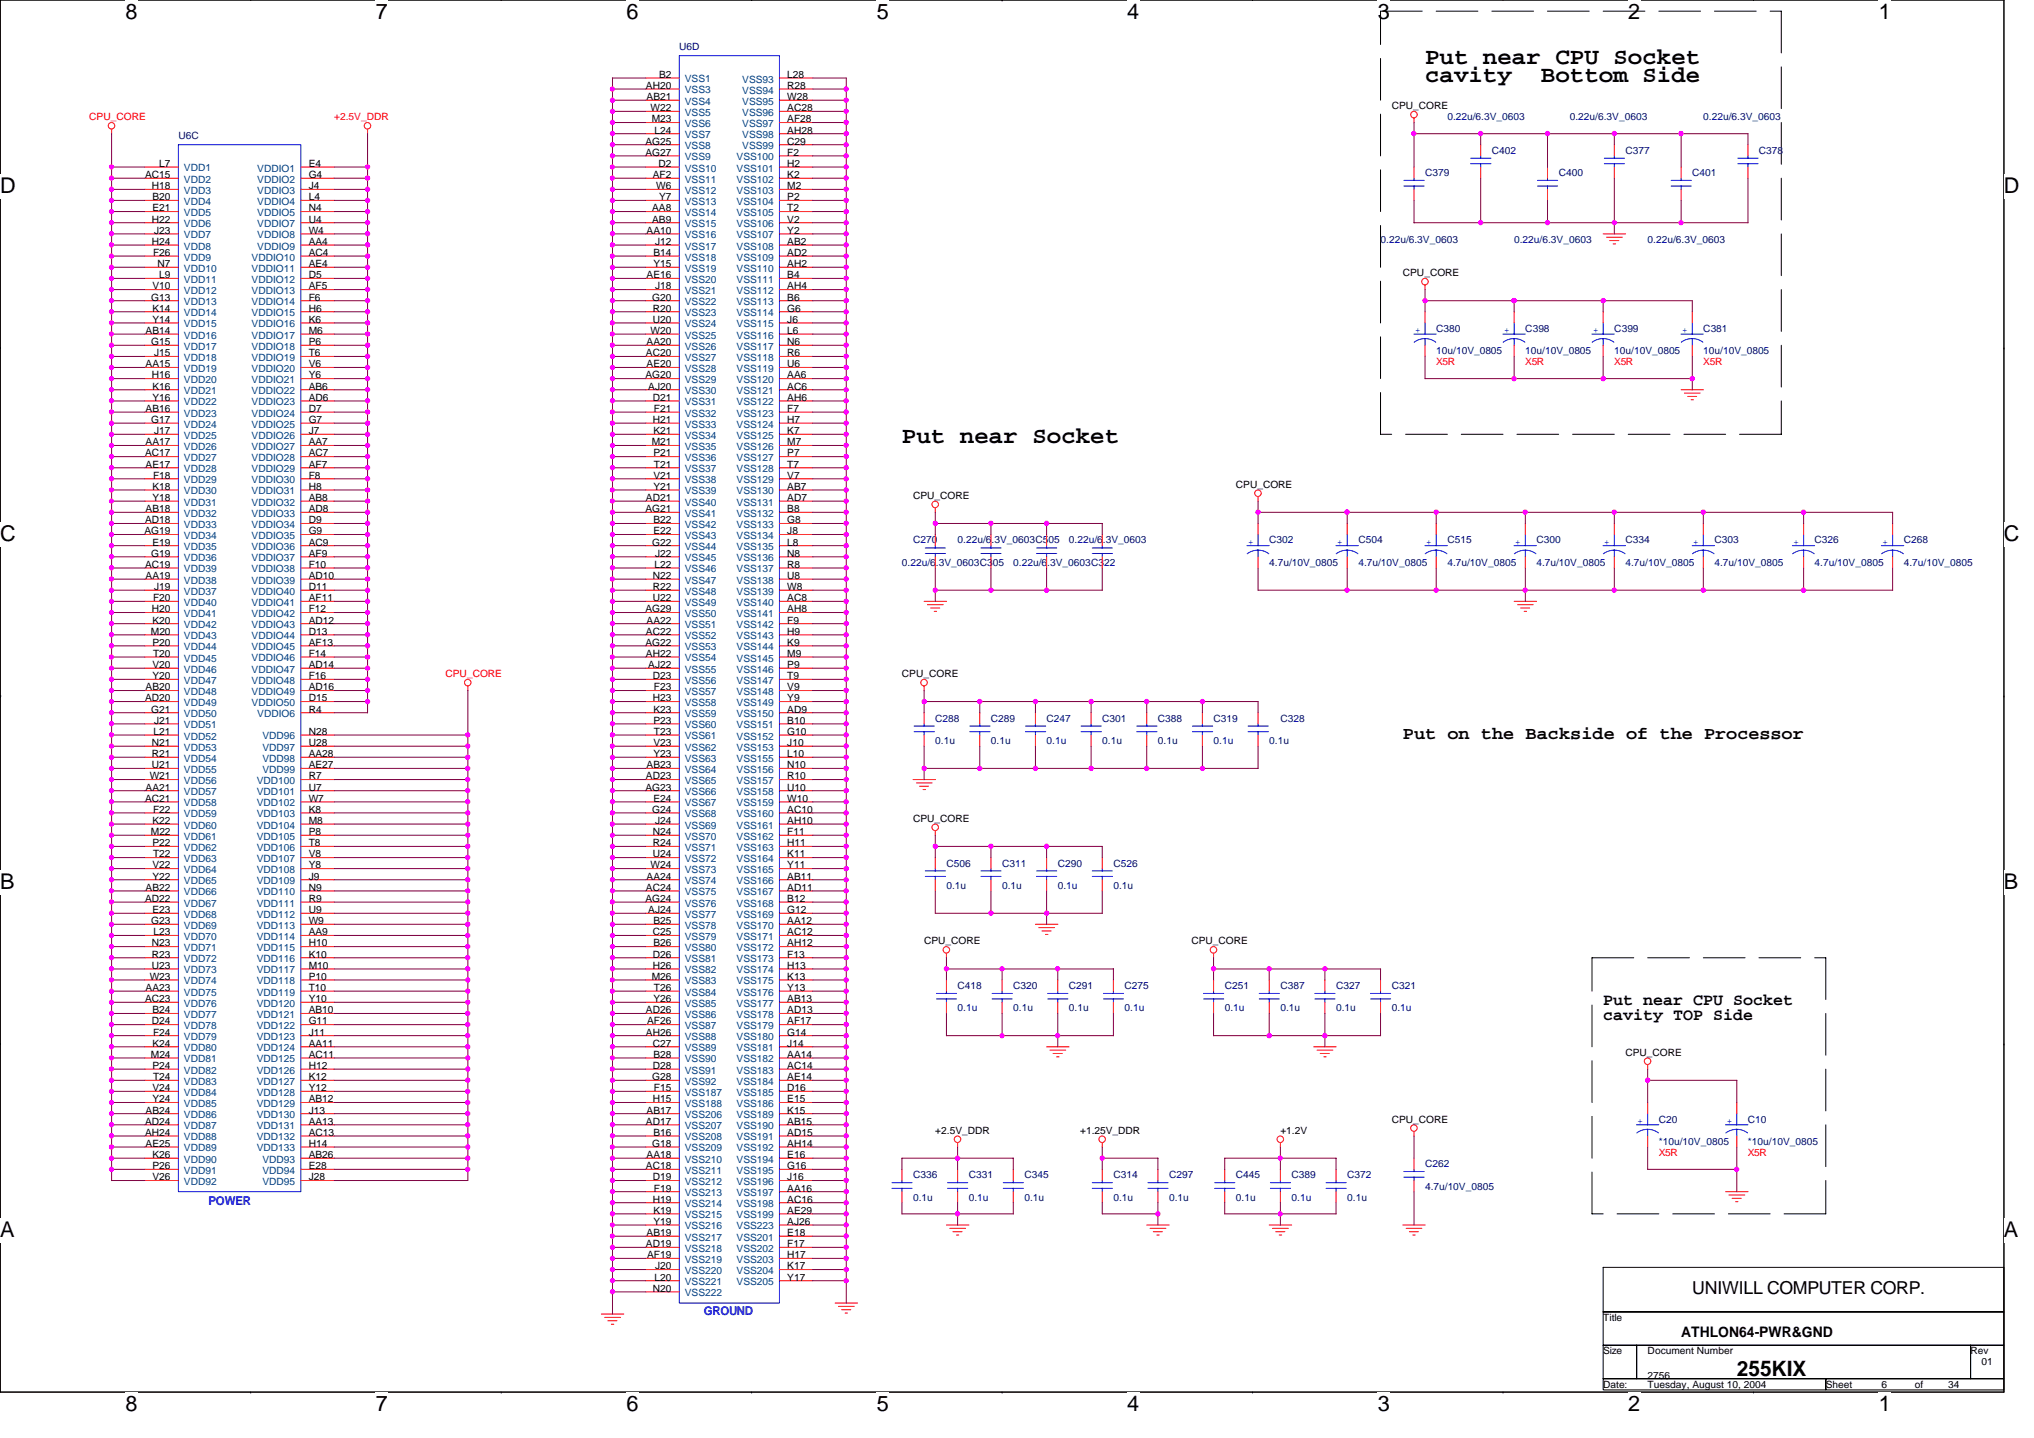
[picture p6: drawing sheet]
<svg xmlns="http://www.w3.org/2000/svg" width="297mm" height="210mm" viewBox="0 0 297 210" stroke-linecap="round" stroke-linejoin="round" font-family="sans-serif">
<defs><g id="words">
<g font-size="3.4">
<text x="208.1" y="9.3">Put near CPU Socket</text>
<text x="208.1" y="12">cavity</text>
<text x="225" y="12">Bottom Side</text>
<text x="131.7" y="64.6">Put near Socket</text>
</g>
<g font-size="3.2">
<text x="18.3" y="2.8">8</text>
<text x="54.9" y="2.8">7</text>
<text x="91.5" y="2.8">6</text>
<text x="128.1" y="2.8">5</text>
<text x="164.6" y="2.8">4</text>
<text x="201.2" y="2.8">3</text>
<text x="237.8" y="2.8">2</text>
<text x="274.4" y="2.8">1</text>
<text x="0" y="28.2">D</text>
<text x="292.6" y="28.2">D</text>
<text x="0" y="79">C</text>
<text x="292.6" y="79">C</text>
<text x="0" y="129.8">B</text>
<text x="292.6" y="129.8">B</text>
<text x="0" y="180.6">A</text>
<text x="292.6" y="180.6">A</text>
<text x="18.3" y="206">8</text>
<text x="54.9" y="206">7</text>
<text x="91.5" y="206">6</text>
<text x="128.1" y="206">5</text>
<text x="164.6" y="206">4</text>
<text x="201.2" y="206">3</text>
<text x="237.8" y="206">2</text>
<text x="274.4" y="206">1</text>
</g>
<text font-size="3.1" x="253.6" y="200.9">255KIX</text>
<g font-size="2.6">
<text x="204.9" y="107.8">Put on the Backside of the Processor</text>
<text x="247.1" y="189">UNIWILL COMPUTER CORP.</text>
</g>
<g font-size="2.4">
<text x="234.1" y="146.7">Put near CPU Socket</text>
<text x="234.1" y="148.8">cavity TOP Side</text>
</g>
<text font-size="2.1" x="245.5" y="195.1">ATHLON64-PWR&amp;GND</text>
<g font-size="1.8" fill="#00f">
<text x="30.4" y="175.9">POWER</text>
<text x="102.8" y="192">GROUND</text>
</g>
<g font-size="1.5">
<text x="96.2" y="11.4">B2</text>
<text x="115" y="11.4">L28</text>
<text x="94.3" y="13">AH20</text>
<text x="94.4" y="14.6">AB21</text>
<text x="95" y="16.2">W22</text>
<text x="95.2" y="17.9">M23</text>
<text x="115" y="13">R28</text>
<text x="115" y="14.6">W28</text>
<text x="115" y="16.2">AC28</text>
<text x="115" y="17.9">AF28</text>
<text x="203.2" y="15.9">CPU_CORE</text>
<text x="94.3" y="21.1">AG25</text>
<text x="94.3" y="22.7">AG27</text>
<text x="95.6" y="19.5">L24</text>
<text x="115" y="19.5">AH28</text>
<text x="115" y="21.1">C29</text>
<text x="115" y="22.7">F2</text>
<text x="21.2" y="26">AC15</text>
<text x="22.2" y="27.6">H18</text>
<text x="22.3" y="29.2">B20</text>
<text x="23.3" y="24.4">L7</text>
<text x="45.1" y="24.4">E4</text>
<text x="45.1" y="26">G4</text>
<text x="45.1" y="27.6">J4</text>
<text x="45.1" y="29.2">L4</text>
<text x="95.3" y="26">AF2</text>
<text x="95.8" y="27.6">W6</text>
<text x="96.2" y="24.4">D2</text>
<text x="96.2" y="29.2">Y7</text>
<text x="115" y="24.4">H2</text>
<text x="115" y="26">K2</text>
<text x="115" y="27.6">M2</text>
<text x="115" y="29.2">P2</text>
<text x="22.2" y="32.5">H22</text>
<text x="22.2" y="35.8">H24</text>
<text x="22.3" y="30.9">E21</text>
<text x="22.5" y="34.1">J23</text>
<text x="45.1" y="30.9">N4</text>
<text x="45.1" y="32.5">U4</text>
<text x="45.1" y="34.1">W4</text>
<text x="45.1" y="35.8">AA4</text>
<text x="94.4" y="34.1">AA10</text>
<text x="95.2" y="30.9">AA8</text>
<text x="95.2" y="32.5">AB9</text>
<text x="95.7" y="35.8">J12</text>
<text x="115" y="30.9">T2</text>
<text x="115" y="32.5">V2</text>
<text x="115" y="34.1">Y2</text>
<text x="115" y="35.8">AB2</text>
<text x="22.3" y="37.4">F26</text>
<text x="23" y="39">N7</text>
<text x="23.3" y="40.6">L9</text>
<text x="45.1" y="37.4">AC4</text>
<text x="45.1" y="39">AE4</text>
<text x="45.1" y="40.6">D5</text>
<text x="94.4" y="40.6">AE16</text>
<text x="95.4" y="37.4">B14</text>
<text x="95.4" y="39">Y15</text>
<text x="115" y="37.4">AD2</text>
<text x="115" y="39">AH2</text>
<text x="115" y="40.6">B4</text>
<text x="204.9" y="40.3">CPU_CORE</text>
<text x="22.1" y="43.9">G13</text>
<text x="22.3" y="42.2">V10</text>
<text x="22.3" y="45.5">K14</text>
<text x="22.3" y="47.1">Y14</text>
<text x="45.1" y="42.2">AF5</text>
<text x="45.1" y="43.9">F6</text>
<text x="45.1" y="45.5">H6</text>
<text x="45.1" y="47.1">K6</text>
<text x="95.2" y="43.9">G20</text>
<text x="95.3" y="45.5">R20</text>
<text x="95.3" y="47.1">U20</text>
<text x="95.7" y="42.2">J18</text>
<text x="115" y="42.2">AH4</text>
<text x="115" y="43.9">B6</text>
<text x="115" y="45.5">G6</text>
<text x="115" y="47.1">J6</text>
<text x="21.3" y="48.7">AB14</text>
<text x="21.3" y="53.6">AA15</text>
<text x="22.1" y="50.4">G15</text>
<text x="22.5" y="52">J15</text>
<text x="45.1" y="48.7">M6</text>
<text x="45.1" y="50.4">P6</text>
<text x="45.1" y="52">T6</text>
<text x="45.1" y="53.6">V6</text>
<text x="94.3" y="52">AC20</text>
<text x="94.4" y="50.4">AA20</text>
<text x="94.4" y="53.6">AE20</text>
<text x="95" y="48.7">W20</text>
<text x="115" y="48.7">L6</text>
<text x="115" y="50.4">N6</text>
<text x="115" y="52">R6</text>
<text x="115" y="53.6">U6</text>
<text x="22.2" y="55.2">H16</text>
<text x="22.3" y="56.9">K16</text>
<text x="22.3" y="58.5">Y16</text>
<text x="45.1" y="55.2">Y6</text>
<text x="45.1" y="56.9">AB6</text>
<text x="45.1" y="58.5">AD6</text>
<text x="94.3" y="55.2">AG20</text>
<text x="94.7" y="56.9">AJ20</text>
<text x="95.3" y="58.5">D21</text>
<text x="115" y="55.2">AA6</text>
<text x="115" y="56.9">AC6</text>
<text x="115" y="58.5">AH6</text>
<text x="21.3" y="60.1">AB16</text>
<text x="21.3" y="65">AA17</text>
<text x="22.1" y="61.7">G17</text>
<text x="22.5" y="63.4">J17</text>
<text x="45.1" y="60.1">D7</text>
<text x="45.1" y="61.7">G7</text>
<text x="45.1" y="63.4">J7</text>
<text x="45.1" y="65">AA7</text>
<text x="95.2" y="65">M21</text>
<text x="95.3" y="61.7">H21</text>
<text x="95.4" y="63.4">K21</text>
<text x="95.5" y="60.1">F21</text>
<text x="115" y="60.1">F7</text>
<text x="115" y="61.7">H7</text>
<text x="115" y="63.4">K7</text>
<text x="115" y="65">M7</text>
<text x="21.2" y="66.6">AC17</text>
<text x="21.3" y="68.3">AE17</text>
<text x="22.3" y="71.5">K18</text>
<text x="22.3" y="69.9">F18</text>
<text x="45.1" y="66.6">AC7</text>
<text x="45.1" y="68.3">AF7</text>
<text x="45.1" y="69.9">F8</text>
<text x="45.1" y="71.5">H8</text>
<text x="95.4" y="66.6">P21</text>
<text x="95.4" y="69.9">V21</text>
<text x="95.4" y="71.5">Y21</text>
<text x="95.5" y="68.3">T21</text>
<text x="115" y="66.6">P7</text>
<text x="115" y="68.3">T7</text>
<text x="115" y="69.9">V7</text>
<text x="115" y="71.5">AB7</text>
<text x="180.5" y="71.2">CPU_CORE</text>
<text x="21.1" y="78">AG19</text>
<text x="21.2" y="76.4">AD18</text>
<text x="21.3" y="74.8">AB18</text>
<text x="22.3" y="73.1">Y18</text>
<text x="45.1" y="73.1">AB8</text>
<text x="45.1" y="74.8">AD8</text>
<text x="45.1" y="76.4">D9</text>
<text x="45.1" y="78">G9</text>
<text x="94.3" y="74.8">AG21</text>
<text x="94.3" y="73.1">AD21</text>
<text x="95.4" y="76.4">B22</text>
<text x="95.4" y="78">E22</text>
<text x="115" y="73.1">AD7</text>
<text x="115" y="74.8">B8</text>
<text x="115" y="76.4">G8</text>
<text x="115" y="78">J8</text>
<text x="133.3" y="72.8">CPU_CORE</text>
<text x="21.2" y="82.9">AC19</text>
<text x="22.1" y="81.3">G19</text>
<text x="22.3" y="79.6">E19</text>
<text x="45.1" y="79.6">AC9</text>
<text x="45.1" y="81.3">AF9</text>
<text x="45.1" y="82.9">F10</text>
<text x="95.2" y="79.6">G22</text>
<text x="95.6" y="82.9">L22</text>
<text x="95.7" y="81.3">J22</text>
<text x="115" y="79.6">L8</text>
<text x="115" y="81.3">N8</text>
<text x="115" y="82.9">R8</text>
<text x="21.3" y="84.5">AA19</text>
<text x="22.2" y="89.4">H20</text>
<text x="22.3" y="87.8">F20</text>
<text x="22.5" y="86.1">J19</text>
<text x="45.1" y="84.5">AD10</text>
<text x="45.1" y="86.1">D11</text>
<text x="45.1" y="87.8">AF11</text>
<text x="45.1" y="89.4">F12</text>
<text x="94.3" y="89.4">AG29</text>
<text x="95.3" y="84.5">N22</text>
<text x="95.3" y="86.1">R22</text>
<text x="95.3" y="87.8">U22</text>
<text x="115" y="84.5">U8</text>
<text x="115" y="86.1">W8</text>
<text x="115" y="87.8">AC8</text>
<text x="115" y="89.4">AH8</text>
<text x="22" y="92.6">M20</text>
<text x="22.3" y="91">K20</text>
<text x="22.3" y="94.3">P20</text>
<text x="22.3" y="95.9">T20</text>
<text x="45.1" y="91">AD12</text>
<text x="45.1" y="92.6">D13</text>
<text x="45.1" y="94.3">AF13</text>
<text x="45.1" y="95.9">F14</text>
<text x="94.3" y="94.3">AG22</text>
<text x="94.3" y="92.6">AC22</text>
<text x="94.3" y="95.9">AH22</text>
<text x="94.4" y="91">AA22</text>
<text x="115" y="91">F9</text>
<text x="115" y="92.6">H9</text>
<text x="115" y="94.3">K9</text>
<text x="115" y="95.9">M9</text>
<text x="21.3" y="100.8">AB20</text>
<text x="22.3" y="97.5">V20</text>
<text x="22.3" y="99.1">Y20</text>
<text x="45.1" y="97.5">AD14</text>
<text x="45.1" y="99.1">F16</text>
<text x="45.1" y="100.8">AD16</text>
<text x="94.7" y="97.5">AJ22</text>
<text x="95.3" y="99.1">D23</text>
<text x="95.5" y="100.8">F23</text>
<text x="115" y="97.5">P9</text>
<text x="115" y="99.1">T9</text>
<text x="115" y="100.8">V9</text>
<text x="131.7" y="98.8">CPU_CORE</text>
<text x="21.2" y="102.4">AD20</text>
<text x="22.1" y="104">G21</text>
<text x="22.4" y="107.3">L21</text>
<text x="22.5" y="105.6">J21</text>
<text x="45.1" y="102.4">D15</text>
<text x="45.1" y="104">R4</text>
<text x="45.1" y="107.3">N28</text>
<text x="95.3" y="102.4">H23</text>
<text x="95.4" y="104">K23</text>
<text x="95.4" y="105.6">P23</text>
<text x="95.5" y="107.3">T23</text>
<text x="115" y="102.4">Y9</text>
<text x="115" y="104">AD9</text>
<text x="115" y="105.6">B10</text>
<text x="115" y="107.3">G10</text>
<text x="21.9" y="113.8">W21</text>
<text x="22.2" y="108.9">N21</text>
<text x="22.2" y="110.5">R21</text>
<text x="22.2" y="112.1">U21</text>
<text x="45.1" y="108.9">U28</text>
<text x="45.1" y="110.5">AA28</text>
<text x="45.1" y="112.1">AE27</text>
<text x="45.1" y="113.8">R7</text>
<text x="94.3" y="113.8">AD23</text>
<text x="94.4" y="112.1">AB23</text>
<text x="95.4" y="108.9">V23</text>
<text x="95.4" y="110.5">Y23</text>
<text x="115" y="108.9">J10</text>
<text x="115" y="110.5">L10</text>
<text x="115" y="112.1">N10</text>
<text x="115" y="113.8">R10</text>
<text x="21.2" y="117">AC21</text>
<text x="21.3" y="115.4">AA21</text>
<text x="22.3" y="118.6">F22</text>
<text x="45.1" y="115.4">U7</text>
<text x="45.1" y="117">W7</text>
<text x="45.1" y="118.6">K8</text>
<text x="94.3" y="115.4">AG23</text>
<text x="95.2" y="118.6">G24</text>
<text x="95.4" y="117">E24</text>
<text x="115" y="115.4">U10</text>
<text x="115" y="117">W10</text>
<text x="115" y="118.6">AC10</text>
<text x="133.3" y="120">CPU_CORE</text>
<text x="22" y="121.9">M22</text>
<text x="22.3" y="120.3">K22</text>
<text x="22.3" y="123.5">P22</text>
<text x="22.3" y="125.2">T22</text>
<text x="45.1" y="120.3">M8</text>
<text x="45.1" y="121.9">P8</text>
<text x="45.1" y="123.5">T8</text>
<text x="45.1" y="125.2">V8</text>
<text x="95.3" y="121.9">N24</text>
<text x="95.3" y="123.5">R24</text>
<text x="95.3" y="125.2">U24</text>
<text x="95.7" y="120.3">J24</text>
<text x="115" y="120.3">AH10</text>
<text x="115" y="121.9">F11</text>
<text x="115" y="123.5">H11</text>
<text x="115" y="125.2">K11</text>
<text x="21.2" y="131.7">AD22</text>
<text x="21.3" y="130">AB22</text>
<text x="22.3" y="126.8">V22</text>
<text x="22.3" y="128.4">Y22</text>
<text x="45.1" y="126.8">Y8</text>
<text x="45.1" y="128.4">J9</text>
<text x="45.1" y="130">N9</text>
<text x="45.1" y="131.7">R9</text>
<text x="94.3" y="131.7">AG24</text>
<text x="94.3" y="130">AC24</text>
<text x="94.4" y="128.4">AA24</text>
<text x="95" y="126.8">W24</text>
<text x="115" y="126.8">Y11</text>
<text x="115" y="128.4">AB11</text>
<text x="115" y="130">AD11</text>
<text x="115" y="131.7">B12</text>
<text x="22.1" y="134.9">G23</text>
<text x="22.3" y="133.3">E23</text>
<text x="22.4" y="136.5">L23</text>
<text x="45.1" y="133.3">U9</text>
<text x="45.1" y="134.9">W9</text>
<text x="45.1" y="136.5">AA9</text>
<text x="94.7" y="133.3">AJ24</text>
<text x="95.3" y="136.5">C25</text>
<text x="95.4" y="134.9">B25</text>
<text x="115" y="133.3">G12</text>
<text x="115" y="134.9">AA12</text>
<text x="115" y="136.5">AC12</text>
<text x="135" y="137.9">CPU_CORE</text>
<text x="174" y="137.9">CPU_CORE</text>
<text x="21.9" y="143">W23</text>
<text x="22.2" y="138.2">N23</text>
<text x="22.2" y="139.8">R23</text>
<text x="22.2" y="141.4">U23</text>
<text x="45.1" y="138.2">H10</text>
<text x="45.1" y="139.8">K10</text>
<text x="45.1" y="141.4">M10</text>
<text x="45.1" y="143">P10</text>
<text x="95.2" y="143">M26</text>
<text x="95.3" y="139.8">D26</text>
<text x="95.3" y="141.4">H26</text>
<text x="95.4" y="138.2">B26</text>
<text x="115" y="138.2">AH12</text>
<text x="115" y="139.8">F13</text>
<text x="115" y="141.4">H13</text>
<text x="115" y="143">K13</text>
<text x="21.2" y="146.3">AC23</text>
<text x="21.3" y="144.7">AA23</text>
<text x="22.2" y="149.5">D24</text>
<text x="22.3" y="147.9">B24</text>
<text x="45.1" y="144.7">T10</text>
<text x="45.1" y="146.3">Y10</text>
<text x="45.1" y="147.9">AB10</text>
<text x="45.1" y="149.5">G11</text>
<text x="94.3" y="147.9">AD26</text>
<text x="94.5" y="149.5">AF26</text>
<text x="95.4" y="146.3">Y26</text>
<text x="95.5" y="144.7">T26</text>
<text x="115" y="144.7">Y13</text>
<text x="115" y="146.3">AB13</text>
<text x="115" y="147.9">AD13</text>
<text x="115" y="149.5">AF17</text>
<text x="22" y="154.4">M24</text>
<text x="22.3" y="152.8">K24</text>
<text x="22.3" y="151.2">F24</text>
<text x="45.1" y="151.2">J11</text>
<text x="45.1" y="152.8">AA11</text>
<text x="45.1" y="154.4">AC11</text>
<text x="94.3" y="151.2">AH26</text>
<text x="95.3" y="152.8">C27</text>
<text x="95.4" y="154.4">B28</text>
<text x="115" y="151.2">G14</text>
<text x="115" y="152.8">J14</text>
<text x="115" y="154.4">AA14</text>
<text x="237.4" y="154.1">CPU_CORE</text>
<text x="22.3" y="156">P24</text>
<text x="22.3" y="159.3">V24</text>
<text x="22.3" y="160.9">Y24</text>
<text x="22.3" y="157.7">T24</text>
<text x="45.1" y="156">H12</text>
<text x="45.1" y="157.7">K12</text>
<text x="45.1" y="159.3">Y12</text>
<text x="45.1" y="160.9">AB12</text>
<text x="95.2" y="157.7">G28</text>
<text x="95.3" y="156">D28</text>
<text x="95.3" y="160.9">H15</text>
<text x="95.5" y="159.3">F15</text>
<text x="115" y="156">AC14</text>
<text x="115" y="157.7">AE14</text>
<text x="115" y="159.3">D16</text>
<text x="115" y="160.9">E15</text>
<text x="21.2" y="164.2">AD24</text>
<text x="21.2" y="165.8">AH24</text>
<text x="21.3" y="162.5">AB24</text>
<text x="21.3" y="167.4">AE25</text>
<text x="45.1" y="162.5">J13</text>
<text x="45.1" y="164.2">AA13</text>
<text x="45.1" y="165.8">AC13</text>
<text x="45.1" y="167.4">H14</text>
<text x="94.3" y="164.2">AD17</text>
<text x="94.4" y="162.5">AB17</text>
<text x="95.2" y="167.4">G18</text>
<text x="95.4" y="165.8">B16</text>
<text x="115" y="162.5">K15</text>
<text x="115" y="164.2">AB15</text>
<text x="115" y="165.8">AD15</text>
<text x="115" y="167.4">AH14</text>
<text x="136.6" y="165.5">+2.5V_DDR</text>
<text x="157.7" y="165.5">+1.25V_DDR</text>
<text x="187" y="165.5">+1.2V</text>
<text x="203.2" y="163.9">CPU_CORE</text>
<text x="22.3" y="169">K26</text>
<text x="22.3" y="170.7">P26</text>
<text x="22.3" y="172.3">V26</text>
<text x="45.1" y="169">AB26</text>
<text x="45.1" y="170.7">E28</text>
<text x="45.1" y="172.3">J28</text>
<text x="94.3" y="170.7">AC18</text>
<text x="94.4" y="169">AA18</text>
<text x="95.3" y="172.3">D19</text>
<text x="95.5" y="173.9">F19</text>
<text x="115" y="169">E16</text>
<text x="115" y="170.7">G16</text>
<text x="115" y="172.3">J16</text>
<text x="115" y="173.9">AA16</text>
<text x="95.3" y="175.5">H19</text>
<text x="95.4" y="177.2">K19</text>
<text x="95.4" y="178.8">Y19</text>
<text x="115" y="175.5">AC16</text>
<text x="115" y="177.2">AE29</text>
<text x="115" y="178.8">AJ26</text>
<text x="94.3" y="182.1">AD19</text>
<text x="94.4" y="180.4">AB19</text>
<text x="94.5" y="183.7">AF19</text>
<text x="95.7" y="185.3">J20</text>
<text x="115" y="180.4">E18</text>
<text x="115" y="182.1">F17</text>
<text x="115" y="183.7">H17</text>
<text x="115" y="185.3">K17</text>
<text x="95.3" y="188.6">N20</text>
<text x="95.6" y="186.9">L20</text>
<text x="115" y="186.9">Y17</text>
<text x="234.1" y="192.8">Title</text>
<text x="234.1" y="197.7">Size</text>
<text x="240.6" y="197.7">Document Number</text>
<text x="287.8" y="197.7">Rev</text>
<text x="234.1" y="202.6">Date:</text>
<text x="240.6" y="201.3">2756</text>
<text x="240.6" y="202.6">Tuesday, August 10, 2004</text>
<text x="266.6" y="202.6">Sheet</text>
<text x="274.8" y="202.6">6</text>
<text x="279.7" y="202.6">of</text>
<text x="284.5" y="202.6">34</text>
<text x="289.4" y="199.3">01</text>
</g>
<g font-size="1.5" fill="#000080">
<text x="99.2" y="7.3">U6D</text>
<text x="211.4" y="17.6">0.22u/6.3V_0603</text>
<text x="229.3" y="17.6">0.22u/6.3V_0603</text>
<text x="248.7" y="17.6">0.22u/6.3V_0603</text>
<text x="26.1" y="20.3">U6C</text>
<text x="217.9" y="22.4">C402</text>
<text x="237.4" y="22.4">C377</text>
<text x="256.9" y="22.4">C378</text>
<text x="208.1" y="25.7">C379</text>
<text x="227.6" y="25.7">C400</text>
<text x="247.1" y="25.7">C401</text>
<text x="201.6" y="35.5">0.22u/6.3V_0603</text>
<text x="221.1" y="35.5">0.22u/6.3V_0603</text>
<text x="240.6" y="35.5">0.22u/6.3V_0603</text>
<text x="209.7" y="48.5">C380</text>
<text x="209.7" y="51.7">10u/10V_0805</text>
<text x="222.8" y="48.5">C398</text>
<text x="222.8" y="51.7">10u/10V_0805</text>
<text x="235.8" y="48.5">C399</text>
<text x="235.8" y="51.7">10u/10V_0805</text>
<text x="248.7" y="48.5">C381</text>
<text x="248.7" y="51.7">10u/10V_0805</text>
<text x="131.7" y="82.6">0.22u/6.3V_0603C305</text>
<text x="133.3" y="79.3">C270</text>
<text x="139.8" y="79.3">0.22u/6.3V_0603C505</text>
<text x="148" y="82.6">0.22u/6.3V_0603C322</text>
<text x="156.1" y="79.3">0.22u/6.3V_0603</text>
<text x="185.4" y="79.3">C302</text>
<text x="185.4" y="82.6">4.7u/10V_0805</text>
<text x="198.4" y="79.3">C504</text>
<text x="198.4" y="82.6">4.7u/10V_0805</text>
<text x="211.4" y="79.3">C515</text>
<text x="211.4" y="82.6">4.7u/10V_0805</text>
<text x="224.4" y="79.3">C300</text>
<text x="224.4" y="82.6">4.7u/10V_0805</text>
<text x="237.4" y="79.3">C334</text>
<text x="237.4" y="82.6">4.7u/10V_0805</text>
<text x="250.4" y="79.3">C303</text>
<text x="250.4" y="82.6">4.7u/10V_0805</text>
<text x="265" y="79.3">C326</text>
<text x="265" y="82.6">4.7u/10V_0805</text>
<text x="278" y="79.3">C268</text>
<text x="278" y="82.6">4.7u/10V_0805</text>
<text x="136.6" y="105.3">C288</text>
<text x="144.7" y="105.3">C289</text>
<text x="152.8" y="105.3">C247</text>
<text x="161" y="105.3">C301</text>
<text x="169.1" y="105.3">C388</text>
<text x="177.2" y="105.3">C319</text>
<text x="187" y="105.3">C328</text>
<text x="136.6" y="108.6">0.1u</text>
<text x="144.7" y="108.6">0.1u</text>
<text x="152.8" y="108.6">0.1u</text>
<text x="161" y="108.6">0.1u</text>
<text x="169.1" y="108.6">0.1u</text>
<text x="177.2" y="108.6">0.1u</text>
<text x="185.4" y="108.6">0.1u</text>
<text x="138.2" y="126.5">C506</text>
<text x="138.2" y="129.7">0.1u</text>
<text x="146.3" y="126.5">C311</text>
<text x="146.3" y="129.7">0.1u</text>
<text x="154.5" y="126.5">C290</text>
<text x="154.5" y="129.7">0.1u</text>
<text x="162.6" y="126.5">C526</text>
<text x="162.6" y="129.7">0.1u</text>
<text x="139.8" y="144.4">C418</text>
<text x="139.8" y="147.6">0.1u</text>
<text x="148" y="144.4">C320</text>
<text x="148" y="147.6">0.1u</text>
<text x="156.1" y="144.4">C291</text>
<text x="156.1" y="147.6">0.1u</text>
<text x="164.2" y="144.4">C275</text>
<text x="164.2" y="147.6">0.1u</text>
<text x="178.9" y="144.4">C251</text>
<text x="178.9" y="147.6">0.1u</text>
<text x="187" y="144.4">C387</text>
<text x="187" y="147.6">0.1u</text>
<text x="195.1" y="144.4">C327</text>
<text x="195.1" y="147.6">0.1u</text>
<text x="203.2" y="144.4">C321</text>
<text x="203.2" y="147.6">0.1u</text>
<text x="242.2" y="163.9">C20</text>
<text x="242.2" y="167.1">*10u/10V_0805</text>
<text x="255.3" y="163.9">C10</text>
<text x="255.3" y="167.1">*10u/10V_0805</text>
<text x="133.3" y="172">C336</text>
<text x="141.5" y="172">C331</text>
<text x="149.6" y="172">C345</text>
<text x="162.6" y="172">C314</text>
<text x="170.7" y="172">C297</text>
<text x="180.5" y="172">C445</text>
<text x="188.6" y="172">C389</text>
<text x="196.7" y="172">C372</text>
<text x="208.1" y="170.4">C262</text>
<text x="208.1" y="173.6">4.7u/10V_0805</text>
<text x="133.3" y="175.3">0.1u</text>
<text x="141.5" y="175.3">0.1u</text>
<text x="149.6" y="175.3">0.1u</text>
<text x="162.6" y="175.3">0.1u</text>
<text x="170.7" y="175.3">0.1u</text>
<text x="180.5" y="175.3">0.1u</text>
<text x="188.6" y="175.3">0.1u</text>
<text x="196.7" y="175.3">0.1u</text>
</g>
<g font-size="1.5" fill="#f00">
<text x="13" y="17.6">CPU_CORE</text>
<text x="48.8" y="17.6">+2.5V_DDR</text>
<text x="209.7" y="53.3">X5R</text>
<text x="222.8" y="53.3">X5R</text>
<text x="235.8" y="53.3">X5R</text>
<text x="248.7" y="53.3">X5R</text>
<text x="65.1" y="98.8">CPU_CORE</text>
<text x="242.2" y="168.7">X5R</text>
<text x="255.3" y="168.7">X5R</text>
</g>
<g font-size="1.5" fill="#004080">
<text x="100" y="12">VSS1</text>
<text x="100" y="13.6">VSS3</text>
<text x="100" y="15.3">VSS4</text>
<text x="100" y="16.9">VSS5</text>
<text x="108.4" y="12">VSS93</text>
<text x="108.4" y="13.7">VSS94</text>
<text x="108.4" y="15.3">VSS95</text>
<text x="108.4" y="16.9">VSS96</text>
<text x="100" y="18.5">VSS6</text>
<text x="100" y="20.2">VSS7</text>
<text x="100" y="21.8">VSS8</text>
<text x="100" y="23.4">VSS9</text>
<text x="107.6" y="23.4">VSS100</text>
<text x="108.4" y="18.5">VSS97</text>
<text x="108.4" y="20.2">VSS98</text>
<text x="108.4" y="21.8">VSS99</text>
<text x="26.9" y="26.7">VDD2</text>
<text x="26.9" y="28.3">VDD3</text>
<text x="26.9" y="29.9">VDD4</text>
<text x="26.9" y="25">VDD1</text>
<text x="37.6" y="25">VDDIO1</text>
<text x="37.6" y="26.7">VDDIO2</text>
<text x="37.6" y="28.3">VDDIO3</text>
<text x="37.6" y="29.9">VDDIO4</text>
<text x="100" y="25">VSS10</text>
<text x="100" y="26.7">VSS11</text>
<text x="100" y="28.3">VSS12</text>
<text x="100" y="29.9">VSS13</text>
<text x="107.6" y="25">VSS101</text>
<text x="107.6" y="26.7">VSS102</text>
<text x="107.6" y="28.3">VSS103</text>
<text x="107.6" y="29.9">VSS104</text>
<text x="26.9" y="31.5">VDD5</text>
<text x="26.9" y="33.2">VDD6</text>
<text x="26.9" y="34.8">VDD7</text>
<text x="37.6" y="31.5">VDDIO5</text>
<text x="37.6" y="33.2">VDDIO7</text>
<text x="37.6" y="34.8">VDDIO8</text>
<text x="100" y="31.5">VSS14</text>
<text x="100" y="33.2">VSS15</text>
<text x="100" y="34.8">VSS16</text>
<text x="107.6" y="31.5">VSS105</text>
<text x="107.6" y="33.2">VSS106</text>
<text x="107.6" y="34.8">VSS107</text>
<text x="26.9" y="36.4">VDD8</text>
<text x="26.9" y="38">VDD9</text>
<text x="26.9" y="39.7">VDD10</text>
<text x="26.9" y="41.3">VDD11</text>
<text x="36.7" y="38">VDDIO10</text>
<text x="36.7" y="39.7">VDDIO11</text>
<text x="36.7" y="41.3">VDDIO12</text>
<text x="37.6" y="36.4">VDDIO9</text>
<text x="100" y="36.4">VSS17</text>
<text x="100" y="38">VSS18</text>
<text x="100" y="39.7">VSS19</text>
<text x="100" y="41.3">VSS20</text>
<text x="107.6" y="36.4">VSS108</text>
<text x="107.6" y="38">VSS109</text>
<text x="107.6" y="39.7">VSS110</text>
<text x="107.6" y="41.3">VSS111</text>
<text x="26.9" y="42.9">VDD12</text>
<text x="26.9" y="44.6">VDD13</text>
<text x="26.9" y="46.2">VDD14</text>
<text x="26.9" y="47.8">VDD15</text>
<text x="36.7" y="42.9">VDDIO13</text>
<text x="36.7" y="44.6">VDDIO14</text>
<text x="36.7" y="46.2">VDDIO15</text>
<text x="36.7" y="47.8">VDDIO16</text>
<text x="100" y="42.9">VSS21</text>
<text x="100" y="44.5">VSS22</text>
<text x="100" y="46.2">VSS23</text>
<text x="100" y="47.8">VSS24</text>
<text x="107.6" y="42.9">VSS112</text>
<text x="107.6" y="44.6">VSS113</text>
<text x="107.6" y="46.2">VSS114</text>
<text x="107.6" y="47.8">VSS115</text>
<text x="26.9" y="49.4">VDD16</text>
<text x="26.9" y="51.1">VDD17</text>
<text x="26.9" y="52.7">VDD18</text>
<text x="36.7" y="49.4">VDDIO17</text>
<text x="36.7" y="51">VDDIO18</text>
<text x="36.7" y="52.7">VDDIO19</text>
<text x="100" y="49.4">VSS25</text>
<text x="100" y="51">VSS26</text>
<text x="100" y="52.7">VSS27</text>
<text x="107.6" y="49.4">VSS116</text>
<text x="107.6" y="51.1">VSS117</text>
<text x="107.6" y="52.7">VSS118</text>
<text x="26.9" y="54.3">VDD19</text>
<text x="26.9" y="55.9">VDD20</text>
<text x="26.9" y="57.6">VDD21</text>
<text x="26.9" y="59.2">VDD22</text>
<text x="36.7" y="54.3">VDDIO20</text>
<text x="36.7" y="55.9">VDDIO21</text>
<text x="36.7" y="57.5">VDDIO22</text>
<text x="36.7" y="59.2">VDDIO23</text>
<text x="100" y="54.3">VSS28</text>
<text x="100" y="55.9">VSS29</text>
<text x="100" y="57.5">VSS30</text>
<text x="100" y="59.2">VSS31</text>
<text x="107.6" y="54.3">VSS119</text>
<text x="107.6" y="55.9">VSS120</text>
<text x="107.6" y="57.6">VSS121</text>
<text x="107.6" y="59.2">VSS122</text>
<text x="26.9" y="60.8">VDD23</text>
<text x="26.9" y="62.4">VDD24</text>
<text x="26.9" y="64">VDD25</text>
<text x="26.9" y="65.7">VDD26</text>
<text x="36.7" y="60.8">VDDIO24</text>
<text x="36.7" y="62.4">VDDIO25</text>
<text x="36.7" y="64">VDDIO26</text>
<text x="36.7" y="65.7">VDDIO27</text>
<text x="100" y="60.8">VSS32</text>
<text x="100" y="62.4">VSS33</text>
<text x="100" y="64">VSS34</text>
<text x="100" y="65.7">VSS35</text>
<text x="107.6" y="60.8">VSS123</text>
<text x="107.6" y="62.4">VSS124</text>
<text x="107.6" y="64">VSS125</text>
<text x="107.6" y="65.7">VSS126</text>
<text x="26.9" y="67.3">VDD27</text>
<text x="26.9" y="68.9">VDD28</text>
<text x="26.9" y="70.5">VDD29</text>
<text x="36.7" y="67.3">VDDIO28</text>
<text x="36.7" y="68.9">VDDIO29</text>
<text x="36.7" y="70.5">VDDIO30</text>
<text x="100" y="67.3">VSS36</text>
<text x="100" y="68.9">VSS37</text>
<text x="100" y="70.5">VSS38</text>
<text x="107.6" y="67.3">VSS127</text>
<text x="107.6" y="68.9">VSS128</text>
<text x="107.6" y="70.5">VSS129</text>
<text x="26.9" y="72.2">VDD30</text>
<text x="26.9" y="73.8">VDD31</text>
<text x="26.9" y="75.4">VDD32</text>
<text x="26.9" y="77.1">VDD33</text>
<text x="36.7" y="72.2">VDDIO31</text>
<text x="36.7" y="73.8">VDDIO32</text>
<text x="36.7" y="75.4">VDDIO33</text>
<text x="36.7" y="77.1">VDDIO34</text>
<text x="100" y="72.2">VSS39</text>
<text x="100" y="73.8">VSS40</text>
<text x="100" y="75.4">VSS41</text>
<text x="100" y="77.1">VSS42</text>
<text x="107.6" y="72.2">VSS130</text>
<text x="107.6" y="73.8">VSS131</text>
<text x="107.6" y="75.4">VSS132</text>
<text x="107.6" y="77.1">VSS133</text>
<text x="26.9" y="78.7">VDD34</text>
<text x="26.9" y="80.3">VDD35</text>
<text x="26.9" y="81.9">VDD36</text>
<text x="26.9" y="83.6">VDD39</text>
<text x="36.7" y="78.7">VDDIO35</text>
<text x="36.7" y="80.3">VDDIO36</text>
<text x="36.7" y="81.9">VDDIO37</text>
<text x="36.7" y="83.6">VDDIO38</text>
<text x="100" y="78.7">VSS43</text>
<text x="100" y="80.3">VSS44</text>
<text x="100" y="81.9">VSS45</text>
<text x="100" y="83.6">VSS46</text>
<text x="107.6" y="78.7">VSS134</text>
<text x="107.6" y="80.3">VSS135</text>
<text x="107.6" y="81.9">VSS136</text>
<text x="107.6" y="83.6">VSS137</text>
<text x="26.9" y="85.2">VDD38</text>
<text x="26.9" y="86.8">VDD37</text>
<text x="26.9" y="88.4">VDD40</text>
<text x="36.7" y="85.2">VDDIO39</text>
<text x="36.7" y="86.8">VDDIO40</text>
<text x="36.7" y="88.4">VDDIO41</text>
<text x="100" y="85.2">VSS47</text>
<text x="100" y="86.8">VSS48</text>
<text x="100" y="88.4">VSS49</text>
<text x="107.6" y="85.2">VSS138</text>
<text x="107.6" y="86.8">VSS139</text>
<text x="107.6" y="88.4">VSS140</text>
<text x="26.9" y="90.1">VDD41</text>
<text x="26.9" y="91.7">VDD42</text>
<text x="26.9" y="93.3">VDD43</text>
<text x="26.9" y="94.9">VDD44</text>
<text x="36.7" y="90.1">VDDIO42</text>
<text x="36.7" y="91.7">VDDIO43</text>
<text x="36.7" y="93.3">VDDIO44</text>
<text x="36.7" y="94.9">VDDIO45</text>
<text x="100" y="90.1">VSS50</text>
<text x="100" y="91.7">VSS51</text>
<text x="100" y="93.3">VSS52</text>
<text x="100" y="94.9">VSS53</text>
<text x="107.6" y="90.1">VSS141</text>
<text x="107.6" y="91.7">VSS142</text>
<text x="107.6" y="93.3">VSS143</text>
<text x="107.6" y="94.9">VSS144</text>
<text x="26.9" y="96.6">VDD45</text>
<text x="26.9" y="98.2">VDD46</text>
<text x="26.9" y="99.8">VDD47</text>
<text x="26.9" y="101.4">VDD48</text>
<text x="36.7" y="96.6">VDDIO46</text>
<text x="36.7" y="98.2">VDDIO47</text>
<text x="36.7" y="99.8">VDDIO48</text>
<text x="36.7" y="101.4">VDDIO49</text>
<text x="100" y="96.6">VSS54</text>
<text x="100" y="98.2">VSS55</text>
<text x="100" y="99.8">VSS56</text>
<text x="100" y="101.4">VSS57</text>
<text x="107.6" y="96.6">VSS145</text>
<text x="107.6" y="98.2">VSS146</text>
<text x="107.6" y="99.8">VSS147</text>
<text x="107.6" y="101.4">VSS148</text>
<text x="26.9" y="103.1">VDD49</text>
<text x="26.9" y="104.7">VDD50</text>
<text x="26.9" y="106.3">VDD51</text>
<text x="26.9" y="107.9">VDD52</text>
<text x="36.7" y="103.1">VDDIO50</text>
<text x="37.6" y="104.7">VDDIO6</text>
<text x="38.3" y="107.9">VDD96</text>
<text x="100" y="103.1">VSS58</text>
<text x="100" y="104.7">VSS59</text>
<text x="100" y="106.3">VSS60</text>
<text x="100" y="107.9">VSS61</text>
<text x="107.6" y="103.1">VSS149</text>
<text x="107.6" y="104.7">VSS150</text>
<text x="107.6" y="106.3">VSS151</text>
<text x="107.6" y="107.9">VSS152</text>
<text x="26.9" y="109.6">VDD53</text>
<text x="26.9" y="111.2">VDD54</text>
<text x="26.9" y="112.8">VDD55</text>
<text x="38.3" y="109.6">VDD97</text>
<text x="38.3" y="111.2">VDD98</text>
<text x="38.3" y="112.8">VDD99</text>
<text x="100" y="109.6">VSS62</text>
<text x="100" y="111.2">VSS63</text>
<text x="100" y="112.8">VSS64</text>
<text x="107.6" y="109.6">VSS153</text>
<text x="107.6" y="111.2">VSS155</text>
<text x="107.6" y="112.8">VSS156</text>
<text x="26.9" y="114.4">VDD56</text>
<text x="26.9" y="116.1">VDD57</text>
<text x="26.9" y="117.7">VDD58</text>
<text x="26.9" y="119.3">VDD59</text>
<text x="37.5" y="114.4">VDD100</text>
<text x="37.5" y="116.1">VDD101</text>
<text x="37.5" y="117.7">VDD102</text>
<text x="37.5" y="119.3">VDD103</text>
<text x="100" y="114.4">VSS65</text>
<text x="100" y="116.1">VSS66</text>
<text x="100" y="117.7">VSS67</text>
<text x="100" y="119.3">VSS68</text>
<text x="107.6" y="114.4">VSS157</text>
<text x="107.6" y="116.1">VSS158</text>
<text x="107.6" y="117.7">VSS159</text>
<text x="107.6" y="119.3">VSS160</text>
<text x="26.9" y="120.9">VDD60</text>
<text x="26.9" y="122.6">VDD61</text>
<text x="26.9" y="124.2">VDD62</text>
<text x="26.9" y="125.8">VDD63</text>
<text x="37.5" y="120.9">VDD104</text>
<text x="37.5" y="122.6">VDD105</text>
<text x="37.5" y="124.2">VDD106</text>
<text x="37.5" y="125.8">VDD107</text>
<text x="100" y="120.9">VSS69</text>
<text x="100" y="122.6">VSS70</text>
<text x="100" y="124.2">VSS71</text>
<text x="100" y="125.8">VSS72</text>
<text x="107.6" y="120.9">VSS161</text>
<text x="107.6" y="122.6">VSS162</text>
<text x="107.6" y="124.2">VSS163</text>
<text x="107.6" y="125.8">VSS164</text>
<text x="26.9" y="127.4">VDD64</text>
<text x="26.9" y="129.1">VDD65</text>
<text x="26.9" y="130.7">VDD66</text>
<text x="37.5" y="127.4">VDD108</text>
<text x="37.5" y="129.1">VDD109</text>
<text x="37.5" y="130.7">VDD110</text>
<text x="100" y="127.4">VSS73</text>
<text x="100" y="129.1">VSS74</text>
<text x="100" y="130.7">VSS75</text>
<text x="107.6" y="127.4">VSS165</text>
<text x="107.6" y="129.1">VSS166</text>
<text x="107.6" y="130.7">VSS167</text>
<text x="26.9" y="132.3">VDD67</text>
<text x="26.9" y="134">VDD68</text>
<text x="26.9" y="135.6">VDD69</text>
<text x="26.9" y="137.2">VDD70</text>
<text x="37.5" y="132.3">VDD111</text>
<text x="37.5" y="134">VDD112</text>
<text x="37.5" y="135.6">VDD113</text>
<text x="37.5" y="137.2">VDD114</text>
<text x="100" y="132.3">VSS76</text>
<text x="100" y="134">VSS77</text>
<text x="100" y="135.6">VSS78</text>
<text x="100" y="137.2">VSS79</text>
<text x="107.6" y="132.3">VSS168</text>
<text x="107.6" y="134">VSS169</text>
<text x="107.6" y="135.6">VSS170</text>
<text x="107.6" y="137.2">VSS171</text>
<text x="26.9" y="138.8">VDD71</text>
<text x="26.9" y="140.5">VDD72</text>
<text x="26.9" y="142.1">VDD73</text>
<text x="26.9" y="143.7">VDD74</text>
<text x="37.5" y="138.8">VDD115</text>
<text x="37.5" y="140.5">VDD116</text>
<text x="37.5" y="142.1">VDD117</text>
<text x="37.5" y="143.7">VDD118</text>
<text x="100" y="138.8">VSS80</text>
<text x="100" y="140.5">VSS81</text>
<text x="100" y="142.1">VSS82</text>
<text x="100" y="143.7">VSS83</text>
<text x="107.6" y="138.8">VSS172</text>
<text x="107.6" y="140.5">VSS173</text>
<text x="107.6" y="142.1">VSS174</text>
<text x="107.6" y="143.7">VSS175</text>
<text x="26.9" y="145.3">VDD75</text>
<text x="26.9" y="147">VDD76</text>
<text x="26.9" y="148.6">VDD77</text>
<text x="37.5" y="145.3">VDD119</text>
<text x="37.5" y="147">VDD120</text>
<text x="37.5" y="148.6">VDD121</text>
<text x="100" y="145.3">VSS84</text>
<text x="100" y="147">VSS85</text>
<text x="100" y="148.6">VSS86</text>
<text x="107.6" y="145.3">VSS176</text>
<text x="107.6" y="147">VSS177</text>
<text x="107.6" y="148.6">VSS178</text>
<text x="26.9" y="150.2">VDD78</text>
<text x="26.9" y="151.8">VDD79</text>
<text x="26.9" y="153.5">VDD80</text>
<text x="26.9" y="155.1">VDD81</text>
<text x="37.5" y="150.2">VDD122</text>
<text x="37.5" y="151.8">VDD123</text>
<text x="37.5" y="153.4">VDD124</text>
<text x="37.5" y="155.1">VDD125</text>
<text x="100" y="150.2">VSS87</text>
<text x="100" y="151.8">VSS88</text>
<text x="100" y="153.4">VSS89</text>
<text x="100" y="155.1">VSS90</text>
<text x="107.6" y="150.2">VSS179</text>
<text x="107.6" y="151.8">VSS180</text>
<text x="107.6" y="153.5">VSS181</text>
<text x="107.6" y="155.1">VSS182</text>
<text x="26.9" y="156.7">VDD82</text>
<text x="26.9" y="158.3">VDD83</text>
<text x="26.9" y="160">VDD84</text>
<text x="26.9" y="161.6">VDD85</text>
<text x="37.5" y="156.7">VDD126</text>
<text x="37.5" y="158.3">VDD127</text>
<text x="37.5" y="159.9">VDD128</text>
<text x="37.5" y="161.6">VDD129</text>
<text x="100" y="156.7">VSS91</text>
<text x="100" y="158.3">VSS92</text>
<text x="100" y="159.9">VSS187</text>
<text x="100" y="161.6">VSS188</text>
<text x="107.6" y="156.7">VSS183</text>
<text x="107.6" y="158.3">VSS184</text>
<text x="107.6" y="160">VSS185</text>
<text x="107.6" y="161.6">VSS186</text>
<text x="26.9" y="163.2">VDD86</text>
<text x="26.9" y="164.8">VDD87</text>
<text x="26.9" y="166.5">VDD88</text>
<text x="37.5" y="163.2">VDD130</text>
<text x="37.5" y="164.8">VDD131</text>
<text x="37.5" y="166.5">VDD132</text>
<text x="100" y="163.2">VSS206</text>
<text x="100" y="164.8">VSS207</text>
<text x="100" y="166.5">VSS208</text>
<text x="107.6" y="163.2">VSS189</text>
<text x="107.6" y="164.8">VSS190</text>
<text x="107.6" y="166.5">VSS191</text>
<text x="26.9" y="168.1">VDD89</text>
<text x="26.9" y="169.7">VDD90</text>
<text x="26.9" y="171.3">VDD91</text>
<text x="26.9" y="173">VDD92</text>
<text x="37.5" y="168.1">VDD133</text>
<text x="38.3" y="169.7">VDD93</text>
<text x="38.3" y="171.3">VDD94</text>
<text x="38.3" y="173">VDD95</text>
<text x="100" y="168.1">VSS209</text>
<text x="100" y="169.7">VSS210</text>
<text x="100" y="171.3">VSS211</text>
<text x="100" y="173">VSS212</text>
<text x="107.6" y="168.1">VSS192</text>
<text x="107.6" y="169.7">VSS194</text>
<text x="107.6" y="171.3">VSS195</text>
<text x="107.6" y="173">VSS196</text>
<text x="100" y="174.6">VSS213</text>
<text x="100" y="176.2">VSS214</text>
<text x="100" y="177.8">VSS215</text>
<text x="100" y="179.5">VSS216</text>
<text x="107.6" y="174.6">VSS197</text>
<text x="107.6" y="176.2">VSS198</text>
<text x="107.6" y="177.8">VSS199</text>
<text x="107.6" y="179.5">VSS223</text>
<text x="100" y="181.1">VSS217</text>
<text x="100" y="182.7">VSS218</text>
<text x="100" y="184.3">VSS219</text>
<text x="100" y="186">VSS220</text>
<text x="107.6" y="181.1">VSS201</text>
<text x="107.6" y="182.7">VSS202</text>
<text x="107.6" y="184.3">VSS203</text>
<text x="107.6" y="186">VSS204</text>
<text x="100" y="187.6">VSS221</text>
<text x="100" y="189.2">VSS222</text>
<text x="107.6" y="187.6">VSS205</text>
</g>
<g font-size="1.5" fill="#00f">
<text x="206.6" y="48.6">+</text>
<text x="219.7" y="48.6">+</text>
<text x="232.7" y="48.6">+</text>
<text x="245.7" y="48.6">+</text>
<text x="182.3" y="79.5">+</text>
<text x="195.3" y="79.5">+</text>
<text x="208.3" y="79.5">+</text>
<text x="221.3" y="79.5">+</text>
<text x="234.3" y="79.5">+</text>
<text x="247.3" y="79.5">+</text>
<text x="261.9" y="79.5">+</text>
<text x="274.9" y="79.5">+</text>
<text x="239.2" y="164">+</text>
<text x="252.2" y="164">+</text>
</g>
</g></defs>
<path d="M0 0h292.6v203.2h-292.6z" fill="none" stroke="#000" stroke-width=".15"/>
<g fill="#fff">
<path d="M18.3 0h1.8v3.5h-1.8z"/>
<path d="M18.3 203.2h1.8v3.5h-1.8z"/>
</g>
<path d="M36.6 0h.1M36.6 203.2h.1" fill="none" stroke="#000" stroke-width=".15"/>
<g fill="#fff">
<path d="M54.9 0h1.8v3.5h-1.8z"/>
<path d="M54.9 203.2h1.8v3.5h-1.8z"/>
</g>
<path d="M73.2 0h.1M73.2 203.2h.1" fill="none" stroke="#000" stroke-width=".15"/>
<g fill="#fff">
<path d="M91.5 0h1.7v3.5h-1.7z"/>
<path d="M91.5 203.2h1.7v3.5h-1.7z"/>
</g>
<path d="M109.8 0h.1M109.8 203.2h.1" fill="none" stroke="#000" stroke-width=".15"/>
<g fill="#fff">
<path d="M128.1 0h1.7v3.5h-1.7z"/>
<path d="M128.1 203.2h1.7v3.5h-1.7z"/>
</g>
<path d="M146.3 0h.1M146.3 203.2h.1" fill="none" stroke="#000" stroke-width=".15"/>
<g fill="#fff">
<path d="M164.6 0h1.8v3.5h-1.8z"/>
<path d="M164.6 203.2h1.8v3.5h-1.8z"/>
</g>
<path d="M182.9 0h.1M182.9 203.2h.1" fill="none" stroke="#000" stroke-width=".15"/>
<g fill="#fff">
<path d="M201.2 0h1.8v3.5h-1.8z"/>
<path d="M201.2 203.2h1.8v3.5h-1.8z"/>
</g>
<path d="M219.5 0h.1M219.5 203.2h.1" fill="none" stroke="#000" stroke-width=".15"/>
<g fill="#fff">
<path d="M237.8 0h1.7v3.5h-1.7z"/>
<path d="M237.8 203.2h1.7v3.5h-1.7z"/>
</g>
<path d="M256.1 0h.1M256.1 203.2h.1" fill="none" stroke="#000" stroke-width=".15"/>
<g fill="#fff">
<path d="M274.4 0h1.7v3.5h-1.7z"/>
<path d="M274.4 203.2h1.7v3.5h-1.7z"/>
<path d="M0 25.4h2.3v3.5h-2.3z"/>
<path d="M292.6 25.4h2.3v3.5h-2.3z"/>
<path d="M0 76.2h2.3v3.5h-2.3z"/>
<path d="M292.6 76.2h2.3v3.5h-2.3z"/>
</g>
<path d="M0 50.8h.1M292.6 50.8h.1" fill="none" stroke="#000" stroke-width=".15"/>
<g fill="#fff">
<path d="M0 127h2.1v3.5h-2.1z"/>
<path d="M292.6 127h2.1v3.5h-2.1z"/>
</g>
<path d="M0 101.6h.1M292.6 101.6h.1" fill="none" stroke="#000" stroke-width=".15"/>
<g fill="#fff">
<path d="M0 177.8h2.2v3.5h-2.2z"/>
<path d="M292.6 177.8h2.2v3.5h-2.2z"/>
</g>
<path d="M0 152.4h.1M292.6 152.4h.1M234.1 185h58.5v6.5h-58.5zM234.1 191.5h58.5v4.9h-58.5zM234.1 196.4h4.9v4.9h-4.9zM239 196.4h48.8v4.9h-48.8zM287.8 196.4h4.8v4.9h-4.8zM234.1 201.3h32.5v1.6h-32.5zM266.6 201.3h26v1.6h-26z" fill="none" stroke="#000" stroke-width=".15"/>
<path d="M201.6 1.6h58.5M260.1 1.6v61.8M201.6 63.4v-61.8M260.1 63.4h-58.5M232.5 139.8h34.1M266.6 139.8v37.4M232.5 177.2v-37.4M266.6 177.2h-34.1" fill="none" stroke="#000" stroke-width=".15" stroke-dasharray="6.1 2"/>
<g fill="none" stroke="#f00" stroke-width=".15">
<path d="M16.3 18.9v.6M53.7 18.9v.6M94.3 11.4h4.9M94.3 13h4.9M94.3 14.6h4.9M94.3 16.3h4.9M94.3 17.9h4.9M94.3 19.5h4.9M113.8 11.4h4.9M113.8 13h4.9M113.8 14.6h4.9M113.8 16.3h4.9"/>
<path d="M113.8 17.9h4.9M113.8 19.5h4.9M206.5 17.2v.7M21.2 34.1h4.9M21.2 24.4h4.9M21.2 26h4.9M21.2 27.6h4.9M21.2 29.3h4.9M21.2 30.9h4.9M21.2 32.5h4.9M21.2 35.8h4.9M21.2 37.4h4.9"/>
<path d="M21.2 39h4.9M43.9 34.1h4.9M43.9 24.4h4.9M43.9 26h4.9M43.9 27.6h4.9M43.9 29.3h4.9M43.9 30.9h4.9M43.9 32.5h4.9M43.9 35.8h4.9M43.9 37.4h4.9M43.9 39h4.9M94.3 34.1h4.9"/>
<path d="M94.3 21.1h4.9M94.3 22.8h4.9M94.3 24.4h4.9M94.3 26h4.9M94.3 27.6h4.9M94.3 29.3h4.9M94.3 30.9h4.9M94.3 32.5h4.9M94.3 35.8h4.9M94.3 37.4h4.9M94.3 39h4.9M113.8 34.1h4.9"/>
<path d="M113.8 21.1h4.9M113.8 22.8h4.9M113.8 24.4h4.9M113.8 26h4.9M113.8 27.6h4.9M113.8 29.3h4.9M113.8 30.9h4.9M113.8 32.5h4.9M113.8 35.8h4.9M113.8 37.4h4.9M113.8 39h4.9M206.5 24.4v1.6"/>
<path d="M206.5 27.6v1.7M216.2 21.1v1.7M216.2 24.4v1.6M226 24.4v1.6M226 27.6v1.7M234.1 34.1h3.3M234.6 34.6h2.3M235.1 35.1h1.3M235.6 35.6h.3M235.8 21.1v1.7M235.8 24.4v1.6M245.5 24.4v1.6"/>
<path d="M245.5 27.6v1.7M255.3 21.1v1.7M255.3 24.4v1.6M21.2 56.9h4.9M21.2 40.6h4.9M21.2 42.3h4.9M21.2 43.9h4.9M21.2 45.5h4.9M21.2 47.1h4.9M21.2 48.8h4.9M21.2 50.4h4.9M21.2 52h4.9"/>
<path d="M21.2 53.6h4.9M21.2 55.3h4.9M21.2 58.5h4.9M43.9 56.9h4.9M43.9 40.6h4.9M43.9 42.3h4.9M43.9 43.9h4.9M43.9 45.5h4.9M43.9 47.1h4.9M43.9 48.8h4.9M43.9 50.4h4.9M43.9 52h4.9"/>
<path d="M43.9 53.6h4.9M43.9 55.3h4.9M43.9 58.5h4.9M94.3 56.9h4.9M94.3 40.6h4.9M94.3 42.3h4.9M94.3 43.9h4.9M94.3 45.5h4.9M94.3 47.1h4.9M94.3 48.8h4.9M94.3 50.4h4.9M94.3 52h4.9"/>
<path d="M94.3 53.6h4.9M94.3 55.3h4.9M94.3 58.5h4.9M113.8 56.9h4.9M113.8 40.6h4.9M113.8 42.3h4.9M113.8 43.9h4.9M113.8 45.5h4.9M113.8 47.1h4.9M113.8 48.8h4.9M113.8 50.4h4.9M113.8 52h4.9"/>
<path d="M113.8 53.6h4.9M113.8 55.3h4.9M113.8 58.5h4.9M208.1 41.6v.7M208.1 45.5v1.6M208.1 50.4v1.6M221.1 45.5v1.6M221.1 50.4v1.6M234.1 45.5v1.6M234.1 50.4v1.6M245.5 56.9h3.3M246 57.4h2.3"/>
<path d="M246.5 57.9h1.3M247 58.4h.3M247.1 45.5v1.6M247.1 50.4v1.6M21.2 60.2h4.9M21.2 61.8h4.9M21.2 63.4h4.9M21.2 65h4.9M21.2 66.7h4.9M21.2 68.3h4.9M21.2 69.9h4.9M21.2 71.5h4.9"/>
<path d="M21.2 73.2h4.9M21.2 74.8h4.9M21.2 76.4h4.9M21.2 78h4.9M21.2 79.7h4.9M43.9 60.2h4.9M43.9 61.8h4.9M43.9 63.4h4.9M43.9 65h4.9M43.9 66.7h4.9M43.9 68.3h4.9M43.9 69.9h4.9"/>
<path d="M43.9 71.5h4.9M43.9 73.2h4.9M43.9 74.8h4.9M43.9 76.4h4.9M43.9 78h4.9M43.9 79.7h4.9M94.3 60.2h4.9M94.3 61.8h4.9M94.3 63.4h4.9M94.3 65h4.9M94.3 66.7h4.9M94.3 68.3h4.9"/>
<path d="M94.3 69.9h4.9M94.3 71.5h4.9M94.3 73.2h4.9M94.3 74.8h4.9M94.3 76.4h4.9M94.3 78h4.9M94.3 79.7h4.9M113.8 60.2h4.9M113.8 61.8h4.9M113.8 63.4h4.9M113.8 65h4.9M113.8 66.7h4.9"/>
<path d="M113.8 68.3h4.9M113.8 69.9h4.9M113.8 71.5h4.9M113.8 73.2h4.9M113.8 74.8h4.9M113.8 76.4h4.9M113.8 78h4.9M113.8 79.7h4.9M136.6 74.1v.7M136.6 78v1.7M144.7 78v1.7M152.8 78v1.7"/>
<path d="M161 78v1.7M183.7 72.5v.7M183.7 76.4v1.6M196.7 76.4v1.6M209.7 76.4v1.6M222.8 76.4v1.6M235.8 76.4v1.6M248.7 76.4v1.6M263.4 76.4v1.6M276.4 76.4v1.6M21.2 87.8h4.9M21.2 81.3h4.9"/>
<path d="M21.2 82.9h4.9M21.2 84.5h4.9M21.2 86.1h4.9M21.2 89.4h4.9M21.2 91h4.9M21.2 92.7h4.9M21.2 94.3h4.9M21.2 95.9h4.9M21.2 97.5h4.9M21.2 99.2h4.9M43.9 87.8h4.9M43.9 81.3h4.9"/>
<path d="M43.9 82.9h4.9M43.9 84.5h4.9M43.9 86.1h4.9M43.9 89.4h4.9M43.9 91h4.9M43.9 92.7h4.9M43.9 94.3h4.9M43.9 95.9h4.9M43.9 97.5h4.9M43.9 99.2h4.9M94.3 87.8h4.9M94.3 81.3h4.9"/>
<path d="M94.3 82.9h4.9M94.3 84.5h4.9M94.3 86.1h4.9M94.3 89.4h4.9M94.3 91h4.9M94.3 92.7h4.9M94.3 94.3h4.9M94.3 95.9h4.9M94.3 97.5h4.9M94.3 99.2h4.9M113.8 87.8h4.9M113.8 81.3h4.9"/>
<path d="M113.8 82.9h4.9M113.8 84.5h4.9M113.8 86.1h4.9M113.8 89.4h4.9M113.8 91h4.9M113.8 92.7h4.9M113.8 94.3h4.9M113.8 95.9h4.9M113.8 97.5h4.9M113.8 99.2h4.9M135 87.8h3.2M135.4 88.3h2.3"/>
<path d="M135.9 88.8h1.3M136.4 89.2h.4M136.6 81.3v1.6M144.7 81.3v1.6M152.8 81.3v1.6M161 81.3v1.6M183.7 81.3v1.6M196.7 81.3v1.6M209.7 81.3v1.6M221.1 87.8h3.3M221.6 88.3h2.3M222.1 88.8h1.3"/>
<path d="M222.6 89.2h.3M222.8 81.3v1.6M235.8 81.3v1.6M248.7 81.3v1.6M263.4 81.3v1.6M276.4 81.3v1.6M21.2 113.8h4.9M21.2 100.8h4.9M21.2 102.4h4.9M21.2 104h4.9M21.2 105.7h4.9M21.2 107.3h4.9"/>
<path d="M21.2 108.9h4.9M21.2 110.5h4.9M21.2 112.2h4.9M21.2 115.4h4.9M21.2 117.1h4.9M21.2 118.7h4.9M43.9 113.8h4.9M43.9 100.8h4.9M43.9 102.4h4.9M43.9 104h4.9M43.9 107.3h4.9M43.9 108.9h4.9"/>
<path d="M43.9 110.5h4.9M43.9 112.2h4.9M43.9 115.4h4.9M43.9 117.1h4.9M43.9 118.7h4.9M68.3 100.1v.7M94.3 113.8h4.9M94.3 100.8h4.9M94.3 102.4h4.9M94.3 104h4.9M94.3 105.7h4.9M94.3 107.3h4.9"/>
<path d="M94.3 108.9h4.9M94.3 110.5h4.9M94.3 112.2h4.9M94.3 115.4h4.9M94.3 117.1h4.9M94.3 118.7h4.9M113.8 113.8h4.9M113.8 100.8h4.9M113.8 102.4h4.9M113.8 104h4.9M113.8 105.7h4.9M113.8 107.3h4.9"/>
<path d="M113.8 108.9h4.9M113.8 110.5h4.9M113.8 112.2h4.9M113.8 115.4h4.9M113.8 117.1h4.9M113.8 118.7h4.9M133.3 113.8h3.3M133.8 114.3h2.3M134.3 114.8h1.3M134.8 115.3h.3M135 100.1v.7M135 104v1.7"/>
<path d="M135 107.3v1.6M143.1 104v1.7M143.1 107.3v1.6M151.2 104v1.7M151.2 107.3v1.6M159.3 104v1.7M159.3 107.3v1.6M167.5 104v1.7M167.5 107.3v1.6M175.6 104v1.7M175.6 107.3v1.6M183.7 104v1.7"/>
<path d="M183.7 107.3v1.6M21.2 134.9h4.9M21.2 120.3h4.9M21.2 121.9h4.9M21.2 123.5h4.9M21.2 125.2h4.9M21.2 126.8h4.9M21.2 128.4h4.9M21.2 130h4.9M21.2 131.7h4.9M21.2 133.3h4.9M21.2 136.5h4.9"/>
<path d="M21.2 138.2h4.9M21.2 139.8h4.9M43.9 134.9h4.9M43.9 120.3h4.9M43.9 121.9h4.9M43.9 123.5h4.9M43.9 125.2h4.9M43.9 126.8h4.9M43.9 128.4h4.9M43.9 130h4.9M43.9 131.7h4.9M43.9 133.3h4.9"/>
<path d="M43.9 136.5h4.9M43.9 138.2h4.9M43.9 139.8h4.9M94.3 134.9h4.9M94.3 120.3h4.9M94.3 121.9h4.9M94.3 123.5h4.9M94.3 125.2h4.9M94.3 126.8h4.9M94.3 128.4h4.9M94.3 130h4.9M94.3 131.7h4.9"/>
<path d="M94.3 133.3h4.9M94.3 136.5h4.9M94.3 138.2h4.9M94.3 139.8h4.9M113.8 134.9h4.9M113.8 120.3h4.9M113.8 121.9h4.9M113.8 123.5h4.9M113.8 125.2h4.9M113.8 126.8h4.9M113.8 128.4h4.9M113.8 130h4.9"/>
<path d="M113.8 131.7h4.9M113.8 133.3h4.9M113.8 136.5h4.9M113.8 138.2h4.9M113.8 139.8h4.9M136.6 121.3v.6M136.6 125.2v1.6M136.6 128.4v1.6M138.2 139.1v.7M144.7 125.2v1.6M144.7 128.4v1.6M151.2 134.9h3.3"/>
<path d="M151.7 135.4h2.3M152.2 135.9h1.3M152.7 136.4h.3M152.8 125.2v1.6M152.8 128.4v1.6M161 125.2v1.6M161 128.4v1.6M177.2 139.1v.7M21.2 152.8h4.9M21.2 141.4h4.9M21.2 143h4.9M21.2 144.7h4.9"/>
<path d="M21.2 146.3h4.9M21.2 147.9h4.9M21.2 149.6h4.9M21.2 151.2h4.9M21.2 154.4h4.9M21.2 156.1h4.9M21.2 157.7h4.9M21.2 159.3h4.9M43.9 152.8h4.9M43.9 141.4h4.9M43.9 143h4.9M43.9 144.7h4.9"/>
<path d="M43.9 146.3h4.9M43.9 147.9h4.9M43.9 149.6h4.9M43.9 151.2h4.9M43.9 154.4h4.9M43.9 156.1h4.9M43.9 157.7h4.9M43.9 159.3h4.9M94.3 152.8h4.9M94.3 141.4h4.9M94.3 143h4.9M94.3 144.7h4.9"/>
<path d="M94.3 146.3h4.9M94.3 147.9h4.9M94.3 149.6h4.9M94.3 151.2h4.9M94.3 154.4h4.9M94.3 156.1h4.9M94.3 157.7h4.9M94.3 159.3h4.9M113.8 152.8h4.9M113.8 141.4h4.9M113.8 143h4.9M113.8 144.7h4.9"/>
<path d="M113.8 146.3h4.9M113.8 147.9h4.9M113.8 149.6h4.9M113.8 151.2h4.9M113.8 154.4h4.9M113.8 156.1h4.9M113.8 157.7h4.9M113.8 159.3h4.9M138.2 143v1.7M138.2 146.3v1.6M146.3 143v1.7M146.3 146.3v1.6"/>
<path d="M152.8 152.8h3.3M153.3 153.3h2.3M153.8 153.8h1.3M154.3 154.3h.4M154.5 143v1.7M154.5 146.3v1.6M162.6 143v1.7M162.6 146.3v1.6M177.2 143v1.7M177.2 146.3v1.6M185.4 143v1.7M185.4 146.3v1.6"/>
<path d="M191.9 152.8h3.2M192.3 153.3h2.3M192.8 153.8h1.3M193.3 154.3h.4M193.5 143v1.7M193.5 146.3v1.6M201.6 143v1.7M201.6 146.3v1.6M240.6 155.4v.7M21.2 160.9h4.9M21.2 162.6h4.9M21.2 164.2h4.9"/>
<path d="M21.2 165.8h4.9M21.2 167.4h4.9M21.2 169.1h4.9M21.2 170.7h4.9M21.2 172.3h4.9M43.9 160.9h4.9M43.9 162.6h4.9M43.9 164.2h4.9M43.9 165.8h4.9M43.9 167.4h4.9M43.9 169.1h4.9M43.9 170.7h4.9"/>
<path d="M43.9 172.3h4.9M94.3 178.8h4.9M94.3 173.9h4.9M94.3 160.9h4.9M94.3 162.6h4.9M94.3 164.2h4.9M94.3 165.8h4.9M94.3 167.4h4.9M94.3 169.1h4.9M94.3 170.7h4.9M94.3 172.3h4.9M94.3 175.6h4.9"/>
<path d="M94.3 177.2h4.9M113.8 178.8h4.9M113.8 173.9h4.9M113.8 160.9h4.9M113.8 162.6h4.9M113.8 164.2h4.9M113.8 165.8h4.9M113.8 167.4h4.9M113.8 169.1h4.9M113.8 170.7h4.9M113.8 172.3h4.9M113.8 175.6h4.9"/>
<path d="M113.8 177.2h4.9M131.7 170.7v1.6M131.7 173.9v1.7M138.2 178.8h3.3M138.7 179.3h2.3M139.2 179.8h1.3M139.8 166.8v.6M139.8 170.7v1.6M139.8 173.9v1.7M148 170.7v1.6M148 173.9v1.7M161 166.8v.6"/>
<path d="M161 170.7v1.6M161 173.9v1.7M167.5 178.8h3.2M168 179.3h2.3M168.4 179.8h1.4M169.1 170.7v1.6M169.1 173.9v1.7M178.9 170.7v1.6M178.9 173.9v1.7M185.4 178.8h3.2M185.8 179.3h2.3M186.3 179.8h1.3"/>
<path d="M187 166.8v.6M187 170.7v1.6M187 173.9v1.7M195.1 170.7v1.6M195.1 173.9v1.7M204.9 178.8h3.2M205.4 179.3h2.2M205.8 179.8h1.3M206.5 165.2v.6M206.5 169.1v1.6M206.5 172.3v1.6M240.6 160.9v1.7"/>
<path d="M240.6 165.8v1.6M252 173.9h3.3M252.5 174.4h2.3M253 174.9h1.3M253.5 175.4h.3M253.6 160.9v1.7M253.6 165.8v1.6M87.8 191.8h3.3M88.3 192.3h2.3M88.8 192.8h1.3M89.3 193.3h.3M94.3 180.4h4.9"/>
<path d="M94.3 182.1h4.9M94.3 183.7h4.9M94.3 185.3h4.9M94.3 186.9h4.9M94.3 188.6h4.9M113.8 180.4h4.9M113.8 182.1h4.9M113.8 183.7h4.9M113.8 185.3h4.9M113.8 186.9h4.9M122 190.2h3.2M122.4 190.7h2.4"/>
<path d="M122.9 191.2h1.3M123.4 191.7h.4M139.7 180.3h.3M168.9 180.3h.4M186.8 180.3h.4M206.3 180.3h.4"/>
<circle cx="16.3" cy="18.4" r=".48"/>
<circle cx="53.7" cy="18.4" r=".48"/>
<circle cx="206.5" cy="16.7" r=".48"/>
<circle cx="208.1" cy="41.1" r=".48"/>
<circle cx="136.6" cy="73.6" r=".48"/>
<circle cx="183.7" cy="72" r=".48"/>
<circle cx="68.3" cy="99.6" r=".48"/>
<circle cx="134.9" cy="99.6" r=".48"/>
<circle cx="136.6" cy="120.8" r=".48"/>
<circle cx="138.2" cy="138.6" r=".48"/>
<circle cx="177.2" cy="138.6" r=".48"/>
<circle cx="240.6" cy="154.9" r=".48"/>
<circle cx="139.8" cy="166.3" r=".48"/>
<circle cx="161" cy="166.3" r=".48"/>
<circle cx="187" cy="166.3" r=".48"/>
<circle cx="206.5" cy="164.7" r=".48"/>
</g>
<g fill="none" stroke="#00f" stroke-width=".15">
<path d="M99.2 8.1h14.6v182.1h-14.6zM26.1 21.1h17.8v152.8h-17.8zM205 27.2h3M205 26.3h3M206.5 26v.4M206.5 27.1v.5M214.8 23.9h2.9M214.8 23.1h2.9M216.2 22.8v.3M216.2 23.9v.5M224.5 27.2h3M224.5 26.3h3"/>
<path d="M226 26v.4M226 27.1v.5M234.3 23.9h2.9M234.3 23.1h2.9M235.8 22.8v.3M235.8 23.9v.5M244 27.2h3M244 26.3h3M245.5 26v.4M245.5 27.1v.5M253.8 23.9h2.9M253.8 23.1h2.9"/>
<path d="M255.3 22.8v.3M255.3 23.9v.5M206.5 48.8h3.2M208.1 49.4a2.59 2.59 0 0 0-1.6 .6M208.1 49.4a2.46 2.46 0 0 1 1.6 .6M208.1 47.1v1.7M208.1 49.4v1M219.5 48.8h3.3M219.5 50a2.7 2.7 0 0 1 1.6-.6 2.5 2.5 0 0 1 1.6 .6M221.1 47.1v1.7M221.1 49.4v1M232.5 48.8h3.3"/>
<path d="M232.5 50a2.7 2.7 0 0 1 1.6-.6 2.5 2.5 0 0 1 1.6 .6M234.1 47.1v1.7M234.1 49.4v1M245.5 48.8h3.2M247.1 49.4a2.56 2.56 0 0 0-1.6 .6M247.1 49.4a2.46 2.46 0 0 1 1.6 .6M247.1 47.1v1.7M247.1 49.4v1M135.1 80h3M136.6 79.7v.3M143.3 80h2.9M144.7 79.7v.3"/>
<path d="M151.4 80h2.9M152.8 79.7v.3M159.5 80h3M161 79.7v.3M182.1 79.7h3.3M183.7 78v1.7M195.1 79.7h3.3M196.7 78v1.7M208.1 79.7h3.3M209.7 78v1.7M221.1 79.7h3.3M222.8 78v1.7"/>
<path d="M234.1 79.7h3.3M235.8 78v1.7M247.1 79.7h3.3M248.7 78v1.7M261.7 79.7h3.3M263.4 78v1.7M274.7 79.7h3.3M276.4 78v1.7M135.1 80.8h3M136.6 80.8v.5M143.3 80.8h2.9M144.7 80.8v.5"/>
<path d="M151.4 80.8h2.9M152.8 80.8v.5M159.5 80.8h3M161 80.8v.5M183.7 80.3a2.59 2.59 0 0 0-1.6 .5M183.7 80.3a2.46 2.46 0 0 1 1.6 .5M183.7 80.3v1M195.1 80.8a2.7 2.7 0 0 1 1.6-.5 2.5 2.5 0 0 1 1.6 .5M196.7 80.3v1M208.1 80.8a2.7 2.7 0 0 1 1.6-.5 2.5 2.5 0 0 1 1.6 .5M209.7 80.3v1M222.7 80.3a2.7 2.7 0 0 0-1.6 .5"/>
<path d="M222.7 80.3a2.46 2.46 0 0 1 1.6 .5M222.8 80.3v1M235.7 80.3a2.7 2.7 0 0 0-1.6 .5M235.7 80.3h.1a2.5 2.5 0 0 1 1.5 .5M235.8 80.3v1M248.7 80.3a2.59 2.59 0 0 0-1.5 .5M248.7 80.3a2.46 2.46 0 0 1 1.6 .5M248.7 80.3v1M263.4 80.3a2.7 2.7 0 0 0-1.6 .5M263.4 80.3a2.46 2.46 0 0 1 1.5 .5M263.4 80.3v1M276.4 80.3a2.7 2.7 0 0 0-1.6 .5"/>
<path d="M276.4 80.3a2.5 2.5 0 0 1 1.6 .5M276.4 80.3v1M133.5 106.8h3M133.5 106h3M135 105.7v.3M135 106.8v.5M141.6 106.8h3M141.6 106h3M143.1 105.7v.3M143.1 106.8v.5M149.8 106.8h2.9M149.8 106h2.9"/>
<path d="M151.2 105.7v.3M151.2 106.8v.5M157.9 106.8h2.9M157.9 106h2.9M159.3 105.7v.3M159.3 106.8v.5M166 106.8h3M166 106h3M167.5 105.7v.3M167.5 106.8v.5M174.1 106.8h3M174.1 106h3"/>
<path d="M175.6 105.7v.3M175.6 106.8v.5M182.3 106.8h2.9M182.3 106h2.9M183.7 105.7v.3M183.7 106.8v.5M135.1 127.9h3M135.1 127.1h3M136.6 126.8v.3M136.6 127.9v.5M143.3 127.9h2.9M143.3 127.1h2.9"/>
<path d="M144.7 126.8v.3M144.7 127.9v.5M151.4 127.9h2.9M151.4 127.1h2.9M152.8 126.8v.3M152.8 127.9v.5M159.5 127.9h3M159.5 127.1h3M161 126.8v.3M161 127.9v.5M136.8 145.8h2.9M136.8 145h2.9"/>
<path d="M138.2 144.7v.3M138.2 145.8v.5M144.9 145.8h2.9M144.9 145h2.9M146.3 144.7v.3M146.3 145.8v.5M153 145.8h3M153 145h3M154.5 144.7v.3M154.5 145.8v.5M161.1 145.8h3M161.1 145h3"/>
<path d="M162.6 144.7v.3M162.6 145.8v.5M175.8 145.8h2.9M175.8 145h2.9M177.2 144.7v.3M177.2 145.8v.5M183.9 145.8h2.9M183.9 145h2.9M185.4 144.7v.3M185.4 145.8v.5M192 145.8h3M192 145h3"/>
<path d="M193.5 144.7v.3M193.5 145.8v.5M200.1 145.8h3M200.1 145h3M201.6 144.7v.3M201.6 145.8v.5M130.3 173.5h2.9M130.3 172.6h2.9M131.7 172.3v.4M131.7 173.4v.5M138.4 173.5h2.9M138.4 172.6h2.9"/>
<path d="M139.8 172.3v.4M139.8 173.4v.5M146.5 173.5h3M146.5 172.6h3M148 172.3v.4M148 173.4v.5M159.5 173.5h3M159.5 172.6h3M161 172.3v.4M161 173.4v.5M167.6 173.5h3M167.6 172.6h3"/>
<path d="M169.1 172.3v.4M169.1 173.4v.5M177.4 173.5h2.9M177.4 172.6h2.9M178.9 172.3v.4M178.9 173.4v.5M185.5 173.5h3M185.5 172.6h3M187 172.3v.4M187 173.4v.5M193.7 173.5h2.9M193.7 172.6h2.9"/>
<path d="M195.1 172.3v.4M195.1 173.4v.5M205 171.8h3M205 171h3M206.5 170.7v.3M206.5 171.8v.5M239 164.2h3.2M239 165.4a2.59 2.59 0 0 1 1.6-.6 2.46 2.46 0 0 1 1.6 .6M240.6 162.6v1.6M240.6 164.8v1M252 164.2h3.3M253.6 164.8a2.7 2.7 0 0 0-1.6 .6"/>
<path d="M253.6 164.8a2.5 2.5 0 0 1 1.6 .6M253.6 162.6v1.6M253.6 164.8v1"/>
</g>
<g fill="none" stroke="#800040" stroke-width=".15">
<path d="M16.3 19.5v152.8h4.9M53.7 19.5v84.6l-4.9-.1M89.4 14.6h4.9M89.4 17.9h4.9M89.4 11.4h4.9M89.4 16.3h4.9M89.4 13h4.9M89.4 19.5h4.9M89.4 11.4v180.4M118.7 11.4h4.9v178.8M118.7 14.6h4.9M118.7 17.9h4.9"/>
<path d="M118.7 16.3h4.9M118.7 13h4.9M118.7 19.5h4.9M206.5 19.5h48.8v1.6M206.5 17.9v6.5M216.2 19.5v1.6M226 19.5v4.9M235.8 19.5v1.6M245.5 19.5v4.9M16.3 24.4h4.9M16.3 26h4.9M16.3 39h4.9"/>
<path d="M16.3 30.9h4.9M16.3 32.5h4.9M16.3 37.4h4.9M16.3 29.3h4.9M16.3 35.8h4.9M16.3 34.1h4.9M16.3 27.6h4.9M48.8 24.4h4.9M48.8 26h4.9M48.8 39h4.9M48.8 30.9h4.9M48.8 32.5h4.9"/>
<path d="M48.8 37.4h4.9M48.8 29.3h4.9M48.8 35.8h4.9M48.8 34.1h4.9M48.8 27.6h4.9M89.4 24.4h4.9M89.4 26h4.9M89.4 39h4.9M89.4 30.9h4.9M89.4 32.5h4.9M89.4 37.4h4.9M89.4 29.3h4.9"/>
<path d="M89.4 35.8h4.9M89.4 34.1h4.9M89.4 27.6h4.9M89.4 21.1h4.9M89.4 22.8h4.9M118.7 24.4h4.9M118.7 26h4.9M118.7 39h4.9M118.7 30.9h4.9M118.7 32.5h4.9M118.7 37.4h4.9M118.7 29.3h4.9"/>
<path d="M118.7 35.8h4.9M118.7 34.1h4.9M118.7 27.6h4.9M118.7 21.1h4.9M118.7 22.8h4.9M216.2 26v6.5M226 29.3v3.2M235.8 26v8.2M245.5 29.3v3.2M255.3 26v6.5h-48.8v-3.2M16.3 50.4h4.9M16.3 52h4.9"/>
<path d="M16.3 58.5h4.9M16.3 48.8h4.9M16.3 47.1h4.9M16.3 55.3h4.9M16.3 45.5h4.9M16.3 42.3h4.9M16.3 43.9h4.9M16.3 40.6h4.9M16.3 53.6h4.9M16.3 56.9h4.9M48.8 50.4h4.9M48.8 52h4.9"/>
<path d="M48.8 58.5h4.9M48.8 48.8h4.9M48.8 47.1h4.9M48.8 55.3h4.9M48.8 45.5h4.9M48.8 42.3h4.9M48.8 43.9h4.9M48.8 40.6h4.9M48.8 53.6h4.9M48.8 56.9h4.9M89.4 50.4h4.9M89.4 52h4.9"/>
<path d="M89.4 58.5h4.9M89.4 48.8h4.9M89.4 47.1h4.9M89.4 55.3h4.9M89.4 45.5h4.9M89.4 42.3h4.9M89.4 43.9h4.9M89.4 40.6h4.9M89.4 53.6h4.9M89.4 56.9h4.9M118.7 50.4h4.9M118.7 52h4.9"/>
<path d="M118.7 58.5h4.9M118.7 48.8h4.9M118.7 47.1h4.9M118.7 55.3h4.9M118.7 45.5h4.9M118.7 42.3h4.9M118.7 43.9h4.9M118.7 40.6h4.9M118.7 53.6h4.9M118.7 56.9h4.9M208.1 52v3.3h39.1M208.1 43.9h39.1"/>
<path d="M208.1 42.3v3.2M221.1 43.9v1.6M221.1 52v3.3M234.1 43.9v1.6M234.1 52v3.3M247.1 43.9v1.6M247.1 52v4.9M16.3 69.9h4.9M16.3 68.3h4.9M16.3 66.7h4.9M16.3 71.5h4.9M16.3 78h4.9"/>
<path d="M16.3 76.4h4.9M16.3 79.7h4.9M16.3 74.8h4.9M16.3 61.8h4.9M16.3 65h4.9M16.3 73.2h4.9M16.3 60.2h4.9M16.3 63.4h4.9M48.8 69.9h4.9M48.8 68.3h4.9M48.8 66.7h4.9M48.8 71.5h4.9"/>
<path d="M48.8 78h4.9M48.8 76.4h4.9M48.8 79.7h4.9M48.8 74.8h4.9M48.8 61.8h4.9M48.8 65h4.9M48.8 73.2h4.9M48.8 60.2h4.9M48.8 63.4h4.9M89.4 69.9h4.9M89.4 68.3h4.9M89.4 66.7h4.9"/>
<path d="M89.4 71.5h4.9M89.4 78h4.9M89.4 76.4h4.9M89.4 79.7h4.9M89.4 74.8h4.9M89.4 61.8h4.9M89.4 65h4.9M89.4 73.2h4.9M89.4 60.2h4.9M89.4 63.4h4.9M118.7 69.9h4.9M118.7 68.3h4.9"/>
<path d="M118.7 66.7h4.9M118.7 71.5h4.9M118.7 78h4.9M118.7 76.4h4.9M118.7 79.7h4.9M118.7 74.8h4.9M118.7 61.8h4.9M118.7 65h4.9M118.7 73.2h4.9M118.7 60.2h4.9M118.7 63.4h4.9M136.6 76.4h24.4"/>
<path d="M136.6 74.8v3.2M144.7 76.4v1.6M152.8 76.4v1.6M161 76.4v1.6M183.7 74.8h92.7M183.7 73.2v3.2M196.7 74.8v1.6M209.7 74.8v1.6M222.8 74.8v1.6M235.8 74.8v1.6M248.7 74.8v1.6M263.4 74.8v1.6"/>
<path d="M276.4 74.8v1.6M16.3 87.8h4.9M16.3 89.4h4.9M16.3 94.3h4.9M16.3 81.3h4.9M16.3 91h4.9M16.3 86.1h4.9M16.3 99.2h4.9M16.3 95.9h4.9M16.3 84.5h4.9M16.3 82.9h4.9M16.3 92.7h4.9"/>
<path d="M16.3 97.5h4.9M48.8 87.8h4.9M48.8 89.4h4.9M48.8 94.3h4.9M48.8 81.3h4.9M48.8 91h4.9M48.8 86.1h4.9M48.8 99.2h4.9M48.8 95.9h4.9M48.8 84.5h4.9M48.8 82.9h4.9M48.8 92.7h4.9"/>
<path d="M48.8 97.5h4.9M89.4 87.8h4.9M89.4 89.4h4.9M89.4 94.3h4.9M89.4 81.3h4.9M89.4 91h4.9M89.4 86.1h4.9M89.4 99.2h4.9M89.4 95.9h4.9M89.4 84.5h4.9M89.4 82.9h4.9M89.4 92.7h4.9"/>
<path d="M89.4 97.5h4.9M118.7 87.8h4.9M118.7 89.4h4.9M118.7 94.3h4.9M118.7 81.3h4.9M118.7 91h4.9M118.7 86.1h4.9M118.7 99.2h4.9M118.7 95.9h4.9M118.7 84.5h4.9M118.7 82.9h4.9M118.7 92.7h4.9"/>
<path d="M118.7 97.5h4.9M136.6 86.1h24.4M136.6 82.9v4.9M144.7 82.9v3.3M152.8 82.9v3.3M161 82.9v3.3M183.7 82.9v3.2h92.7M196.7 82.9v3.3M209.7 82.9v3.3M222.8 82.9v4.9M235.8 82.9v3.3M248.7 82.9v3.3"/>
<path d="M263.4 82.9v3.3M276.4 82.9v3.3M16.3 104h4.9M16.3 102.4h4.9M16.3 100.8h4.9M16.3 112.2h4.9M16.3 107.3h4.9M16.3 110.5h4.9M16.3 113.8h4.9M16.3 105.7h4.9M16.3 115.4h4.9M16.3 118.7h4.9"/>
<path d="M16.3 108.9h4.9M16.3 117.1h4.9M48.8 102.4h4.9M48.8 100.8h4.9M48.8 112.2h19.5M48.8 107.3h19.5M48.8 110.5h19.5M48.8 113.8h19.5M48.8 115.4h19.5M48.8 118.7h19.5M48.8 108.9h19.5M48.8 117.1h19.5"/>
<path d="M68.3 100.8v71.5h-19.5M89.4 104h4.9M89.4 102.4h4.9M89.4 100.8h4.9M89.4 112.2h4.9M89.4 107.3h4.9M89.4 110.5h4.9M89.4 113.8h4.9M89.4 105.7h4.9M89.4 115.4h4.9M89.4 118.7h4.9M89.4 108.9h4.9"/>
<path d="M89.4 117.1h4.9M118.7 104h4.9M118.7 102.4h4.9M118.7 100.8h4.9M118.7 112.2h4.9M118.7 107.3h4.9M118.7 110.5h4.9M118.7 113.8h4.9M118.7 105.7h4.9M118.7 115.4h4.9M118.7 118.7h4.9M118.7 108.9h4.9"/>
<path d="M118.7 117.1h4.9M135 102.4h48.7M135 112.2h48.7M135 100.8v3.3M135 108.9v4.9M143.1 102.4v1.7M143.1 108.9v3.3M151.2 102.4v1.7M151.2 108.9v3.3M159.3 102.4v1.7M159.3 108.9v3.3M167.5 102.4v1.7"/>
<path d="M167.5 108.9v3.3M175.6 102.4v1.7M175.6 108.9v3.3M183.7 102.4v1.7M183.7 108.9v3.3M16.3 125.2h4.9M16.3 134.9h4.9M16.3 133.3h4.9M16.3 130h4.9M16.3 128.4h4.9M16.3 126.8h4.9M16.3 139.8h4.9"/>
<path d="M16.3 120.3h4.9M16.3 123.5h4.9M16.3 138.2h4.9M16.3 121.9h4.9M16.3 136.5h4.9M16.3 131.7h4.9M48.8 125.2h19.5M48.8 134.9h19.5M48.8 133.3h19.5M48.8 130h19.5M48.8 128.4h19.5M48.8 126.8h19.5"/>
<path d="M48.8 139.8h19.5M48.8 120.3h19.5M48.8 123.5h19.5M48.8 138.2h19.5M48.8 121.9h19.5M48.8 136.5h19.5M48.8 131.7h19.5M89.4 125.2h4.9M89.4 134.9h4.9M89.4 133.3h4.9M89.4 130h4.9M89.4 128.4h4.9"/>
<path d="M89.4 126.8h4.9M89.4 139.8h4.9M89.4 120.3h4.9M89.4 123.5h4.9M89.4 138.2h4.9M89.4 121.9h4.9M89.4 136.5h4.9M89.4 131.7h4.9M118.7 125.2h4.9M118.7 134.9h4.9M118.7 133.3h4.9M118.7 130h4.9"/>
<path d="M118.7 128.4h4.9M118.7 126.8h4.9M118.7 139.8h4.9M118.7 120.3h4.9M118.7 123.5h4.9M118.7 138.2h4.9M118.7 121.9h4.9M118.7 136.5h4.9M118.7 131.7h4.9M136.6 133.3h24.4M136.6 121.9v3.3M136.6 130v3.3"/>
<path d="M136.6 123.5h24.4M138.2 139.8v3.3M144.7 123.5v1.7M144.7 130v3.3M152.8 123.5v1.7M152.8 130v4.9M161 123.5v1.7M161 130v3.3M177.2 139.8v3.3M16.3 143h4.9M16.3 154.4h4.9M16.3 149.6h4.9"/>
<path d="M16.3 141.4h4.9M16.3 151.2h4.9M16.3 152.8h4.9M16.3 144.7h4.9M16.3 157.7h4.9M16.3 146.3h4.9M16.3 156.1h4.9M16.3 147.9h4.9M16.3 159.3h4.9M48.8 143h19.5M48.8 154.4h19.5M48.8 149.6h19.5"/>
<path d="M48.8 141.4h19.5M48.8 151.2h19.5M48.8 152.8h19.5M48.8 144.7h19.5M48.8 157.7h19.5M48.8 146.3h19.5M48.8 156.1h19.5M48.8 147.9h19.5M48.8 159.3h19.5M89.4 143h4.9M89.4 154.4h4.9M89.4 149.6h4.9"/>
<path d="M89.4 141.4h4.9M89.4 151.2h4.9M89.4 152.8h4.9M89.4 144.7h4.9M89.4 157.7h4.9M89.4 146.3h4.9M89.4 156.1h4.9M89.4 147.9h4.9M89.4 159.3h4.9M118.7 143h4.9M118.7 154.4h4.9M118.7 149.6h4.9"/>
<path d="M118.7 141.4h4.9M118.7 151.2h4.9M118.7 152.8h4.9M118.7 144.7h4.9M118.7 157.7h4.9M118.7 146.3h4.9M118.7 156.1h4.9M118.7 147.9h4.9M118.7 159.3h4.9M138.2 141.4h24.4v1.7M138.2 147.9v3.3h24.4v-3.3M146.3 141.4v1.7"/>
<path d="M146.3 147.9v3.3M154.5 141.4v1.7M154.5 147.9v4.9M177.2 141.4h24.4M177.2 147.9v3.3h24.4M185.4 141.4v1.7M185.4 147.9v3.3M193.5 141.4v1.7M193.5 147.9v4.9M201.6 141.4v1.7M201.6 147.9v3.3M240.6 157.7h13.1"/>
<path d="M240.6 156.1v4.9M253.6 157.7v3.3M16.3 167.4h4.9M16.3 170.7h4.9M16.3 169.1h4.9M16.3 164.2h4.9M16.3 165.8h4.9M16.3 162.6h4.9M16.3 160.9h4.9M48.8 167.4h19.5M48.8 170.7h19.5M48.8 169.1h19.5"/>
<path d="M48.8 164.2h19.5M48.8 165.8h19.5M48.8 162.6h19.5M48.8 160.9h19.5M89.4 167.4h4.9M89.4 173.9h4.9M89.4 170.7h4.9M89.4 169.1h4.9M89.4 177.2h4.9M89.4 164.2h4.9M89.4 178.8h4.9M89.4 165.8h4.9"/>
<path d="M89.4 172.3h4.9M89.4 162.6h4.9M89.4 175.6h4.9M89.4 160.9h4.9M118.7 167.4h4.9M118.7 173.9h4.9M118.7 170.7h4.9M118.7 169.1h4.9M118.7 177.2h4.9M118.7 164.2h4.9M118.7 178.8h4.9M118.7 165.8h4.9"/>
<path d="M118.7 172.3h4.9M118.7 162.6h4.9M118.7 175.6h4.9M118.7 160.9h4.9M131.7 177.2h16.3M131.7 175.6v1.6M139.8 167.4v3.3M139.8 175.6v3.2M148 169.1v1.6M148 175.6v1.6M148 169.1h-16.3v1.6M161 169.1h8.1v1.6"/>
<path d="M161 177.2h8.1M161 167.4v3.3M161 175.6v1.6M169.1 175.6v3.2M178.9 177.2h16.2M178.9 175.6v1.6M187 167.4v3.3M187 175.6v3.2M195.1 169.1v1.6M195.1 175.6v1.6M195.1 169.1h-16.2v1.6M206.5 165.8v3.3"/>
<path d="M206.5 173.9v4.9M240.6 170.7h13.1M240.6 167.4v3.3M253.6 167.4v6.6M89.4 180.4h4.9M89.4 186.9h4.9M89.4 182.1h4.9M89.4 188.6h4.9M89.4 185.3h4.9M89.4 183.7h4.9M118.7 180.4h4.9M118.7 186.9h4.9"/>
<path d="M118.7 182.1h4.9M118.7 185.3h4.9M118.7 183.7h4.9"/>
</g>
<g fill="#f0f" stroke="#f0f" stroke-width=".15">
<circle cx="53.7" cy="95.9" r=".32"/>
<circle cx="53.7" cy="76.4" r=".32"/>
<circle cx="53.7" cy="47.1" r=".32"/>
<circle cx="53.7" cy="99.1" r=".32"/>
<circle cx="53.7" cy="63.4" r=".32"/>
<circle cx="53.7" cy="91" r=".32"/>
<circle cx="53.7" cy="58.5" r=".32"/>
<circle cx="53.7" cy="79.6" r=".32"/>
<circle cx="53.7" cy="66.6" r=".32"/>
<circle cx="53.7" cy="102.4" r=".32"/>
<circle cx="53.7" cy="34.1" r=".32"/>
<circle cx="53.7" cy="27.6" r=".32"/>
<circle cx="53.7" cy="65" r=".31"/>
<circle cx="53.7" cy="82.9" r=".32"/>
<circle cx="53.7" cy="29.2" r=".32"/>
<circle cx="53.7" cy="32.5" r=".31"/>
<circle cx="53.7" cy="71.5" r=".32"/>
<circle cx="53.7" cy="37.4" r=".32"/>
<circle cx="53.7" cy="81.3" r=".31"/>
<circle cx="53.7" cy="53.6" r=".32"/>
<circle cx="53.7" cy="55.3" r=".32"/>
<circle cx="53.7" cy="89.4" r=".31"/>
<circle cx="53.7" cy="73.1" r=".31"/>
<circle cx="53.7" cy="92.6" r=".32"/>
<circle cx="53.7" cy="50.4" r=".32"/>
<circle cx="53.7" cy="74.8" r=".32"/>
<circle cx="53.7" cy="61.8" r=".32"/>
<circle cx="53.7" cy="52" r=".32"/>
<circle cx="53.7" cy="94.3" r=".32"/>
<circle cx="53.7" cy="30.9" r=".32"/>
<circle cx="53.7" cy="40.6" r=".31"/>
<circle cx="53.7" cy="97.5" r=".31"/>
<circle cx="53.7" cy="42.2" r=".32"/>
<circle cx="53.7" cy="86.1" r=".32"/>
<circle cx="53.7" cy="68.3" r=".32"/>
<circle cx="53.7" cy="24.4" r=".31"/>
<circle cx="53.7" cy="35.7" r=".32"/>
<circle cx="53.7" cy="26" r=".32"/>
<circle cx="53.7" cy="78" r=".32"/>
<circle cx="53.7" cy="48.8" r=".31"/>
<circle cx="53.7" cy="43.9" r=".32"/>
<circle cx="53.7" cy="56.9" r=".31"/>
<circle cx="53.7" cy="87.8" r=".32"/>
<circle cx="53.7" cy="39" r=".32"/>
<circle cx="53.7" cy="100.8" r=".32"/>
<circle cx="53.7" cy="69.9" r=".32"/>
<circle cx="53.7" cy="45.5" r=".32"/>
<circle cx="53.7" cy="84.5" r=".32"/>
<circle cx="53.7" cy="60.1" r=".32"/>
<circle cx="89.4" cy="134.9" r=".32"/>
<circle cx="68.3" cy="117" r=".32"/>
<circle cx="89.4" cy="76.4" r=".32"/>
<circle cx="89.4" cy="19.5" r=".32"/>
<circle cx="89.4" cy="100.8" r=".32"/>
<circle cx="89.4" cy="89.4" r=".31"/>
<circle cx="123.6" cy="56.9" r=".31"/>
<circle cx="68.3" cy="120.3" r=".32"/>
<circle cx="123.6" cy="104" r=".32"/>
<circle cx="16.3" cy="74.8" r=".32"/>
<circle cx="123.6" cy="48.8" r=".31"/>
<circle cx="89.4" cy="97.5" r=".31"/>
<circle cx="123.6" cy="139.8" r=".32"/>
<circle cx="89.4" cy="117" r=".32"/>
<circle cx="123.6" cy="76.4" r=".32"/>
<circle cx="89.4" cy="123.5" r=".32"/>
<circle cx="123.6" cy="162.5" r=".31"/>
<circle cx="16.3" cy="123.5" r=".32"/>
<circle cx="123.6" cy="45.5" r=".32"/>
<circle cx="89.4" cy="105.7" r=".31"/>
<circle cx="89.4" cy="35.7" r=".32"/>
<circle cx="123.6" cy="149.5" r=".32"/>
<circle cx="123.6" cy="40.6" r=".31"/>
<circle cx="16.3" cy="167.4" r=".32"/>
<circle cx="123.6" cy="65" r=".31"/>
<circle cx="16.3" cy="102.4" r=".32"/>
<circle cx="123.6" cy="115.4" r=".32"/>
<circle cx="89.4" cy="53.6" r=".32"/>
<circle cx="123.6" cy="84.5" r=".32"/>
<circle cx="89.4" cy="157.7" r=".32"/>
<circle cx="89.4" cy="32.5" r=".31"/>
<circle cx="123.6" cy="152.8" r=".32"/>
<circle cx="123.6" cy="87.8" r=".32"/>
<circle cx="89.4" cy="81.3" r=".31"/>
<circle cx="89.4" cy="69.9" r=".32"/>
<circle cx="89.4" cy="138.2" r=".31"/>
<circle cx="89.4" cy="141.4" r=".32"/>
<circle cx="16.3" cy="115.4" r=".32"/>
<circle cx="123.6" cy="61.8" r=".32"/>
<circle cx="89.4" cy="48.8" r=".31"/>
<circle cx="89.4" cy="92.6" r=".32"/>
<circle cx="89.4" cy="130" r=".31"/>
<circle cx="89.4" cy="186.9" r=".31"/>
<circle cx="89.4" cy="16.2" r=".31"/>
<circle cx="123.6" cy="185.3" r=".32"/>
<circle cx="123.6" cy="121.9" r=".31"/>
<circle cx="89.4" cy="180.4" r=".32"/>
<circle cx="16.3" cy="81.3" r=".31"/>
<circle cx="123.6" cy="102.4" r=".32"/>
<circle cx="89.4" cy="160.9" r=".32"/>
<circle cx="68.3" cy="149.5" r=".32"/>
<circle cx="146.3" cy="141.4" r=".32"/>
<circle cx="154.5" cy="141.4" r=".32"/>
<circle cx="196.7" cy="86.1" r=".32"/>
<circle cx="161" cy="169.1" r=".32"/>
<circle cx="139.8" cy="169.1" r=".32"/>
<circle cx="136.6" cy="123.5" r=".32"/>
<circle cx="185.4" cy="141.4" r=".32"/>
<circle cx="193.5" cy="141.4" r=".32"/>
<circle cx="144.7" cy="76.4" r=".32"/>
<circle cx="152.8" cy="76.4" r=".32"/>
<circle cx="193.5" cy="151.2" r=".32"/>
<circle cx="187" cy="169.1" r=".32"/>
<circle cx="235.7" cy="19.5" r=".32"/>
<circle cx="221.1" cy="55.3" r=".32"/>
<circle cx="226" cy="19.5" r=".32"/>
<circle cx="208.1" cy="43.9" r=".32"/>
<circle cx="221.1" cy="43.9" r=".32"/>
<circle cx="253.6" cy="170.7" r=".31"/>
<circle cx="89.4" cy="165.8" r=".32"/>
<circle cx="89.4" cy="95.9" r=".32"/>
<circle cx="89.4" cy="147.9" r=".32"/>
<circle cx="89.4" cy="183.7" r=".32"/>
<circle cx="89.4" cy="39" r=".32"/>
<circle cx="123.6" cy="34.1" r=".32"/>
<circle cx="89.4" cy="60.1" r=".32"/>
<circle cx="89.4" cy="37.4" r=".32"/>
<circle cx="89.4" cy="21.1" r=".32"/>
<circle cx="89.4" cy="50.4" r=".32"/>
<circle cx="89.4" cy="185.3" r=".32"/>
<circle cx="89.4" cy="154.4" r=".31"/>
<circle cx="89.4" cy="104" r=".32"/>
<circle cx="123.6" cy="81.3" r=".31"/>
<circle cx="138.2" cy="141.4" r=".32"/>
<circle cx="151.2" cy="112.2" r=".32"/>
<circle cx="159.3" cy="112.2" r=".32"/>
<circle cx="123.6" cy="97.5" r=".31"/>
<circle cx="123.6" cy="118.7" r=".32"/>
<circle cx="123.6" cy="92.6" r=".32"/>
<circle cx="89.4" cy="65" r=".31"/>
<circle cx="89.4" cy="128.4" r=".32"/>
<circle cx="152.8" cy="86.1" r=".32"/>
<circle cx="89.4" cy="156" r=".32"/>
<circle cx="89.4" cy="152.8" r=".32"/>
<circle cx="89.4" cy="107.3" r=".32"/>
<circle cx="123.6" cy="42.2" r=".32"/>
<circle cx="216.2" cy="32.5" r=".31"/>
<circle cx="89.4" cy="22.8" r=".32"/>
<circle cx="135" cy="112.2" r=".32"/>
<circle cx="143.1" cy="112.2" r=".32"/>
<circle cx="89.4" cy="45.5" r=".32"/>
<circle cx="89.4" cy="167.4" r=".32"/>
<circle cx="89.4" cy="78" r=".32"/>
<circle cx="123.6" cy="154.4" r=".31"/>
<circle cx="123.6" cy="82.9" r=".32"/>
<circle cx="123.6" cy="69.9" r=".32"/>
<circle cx="123.6" cy="27.6" r=".32"/>
<circle cx="123.6" cy="71.5" r=".32"/>
<circle cx="123.6" cy="170.7" r=".31"/>
<circle cx="123.6" cy="134.9" r=".32"/>
<circle cx="123.6" cy="89.4" r=".31"/>
<circle cx="187" cy="177.2" r=".32"/>
<circle cx="123.6" cy="178.8" r=".31"/>
<circle cx="123.6" cy="52" r=".32"/>
<circle cx="89.4" cy="170.7" r=".31"/>
<circle cx="89.4" cy="169.1" r=".32"/>
<circle cx="123.6" cy="125.2" r=".32"/>
<circle cx="89.4" cy="84.5" r=".32"/>
<circle cx="89.4" cy="55.3" r=".32"/>
<circle cx="123.6" cy="123.5" r=".32"/>
<circle cx="123.6" cy="99.1" r=".32"/>
<circle cx="89.4" cy="110.5" r=".32"/>
<circle cx="89.4" cy="61.8" r=".32"/>
<circle cx="89.4" cy="118.7" r=".32"/>
<circle cx="247.1" cy="55.3" r=".32"/>
<circle cx="123.6" cy="151.2" r=".32"/>
<circle cx="123.6" cy="53.6" r=".32"/>
<circle cx="89.4" cy="121.9" r=".31"/>
<circle cx="89.4" cy="99.1" r=".32"/>
<circle cx="234.1" cy="55.3" r=".32"/>
<circle cx="16.3" cy="53.6" r=".32"/>
<circle cx="89.4" cy="162.5" r=".31"/>
<circle cx="89.4" cy="102.4" r=".32"/>
<circle cx="89.4" cy="144.7" r=".32"/>
<circle cx="222.7" cy="86.1" r=".32"/>
<circle cx="146.3" cy="151.2" r=".32"/>
<circle cx="123.6" cy="167.4" r=".32"/>
<circle cx="123.6" cy="130" r=".31"/>
<circle cx="89.4" cy="125.2" r=".32"/>
<circle cx="89.4" cy="86.1" r=".32"/>
<circle cx="89.4" cy="177.2" r=".32"/>
<circle cx="123.6" cy="144.7" r=".32"/>
<circle cx="123.6" cy="58.5" r=".32"/>
<circle cx="123.6" cy="133.3" r=".32"/>
<circle cx="123.6" cy="136.5" r=".32"/>
<circle cx="154.5" cy="151.2" r=".32"/>
<circle cx="123.6" cy="95.9" r=".32"/>
<circle cx="89.4" cy="74.8" r=".32"/>
<circle cx="89.4" cy="82.9" r=".32"/>
<circle cx="89.4" cy="136.5" r=".32"/>
<circle cx="89.4" cy="139.8" r=".32"/>
<circle cx="89.4" cy="29.2" r=".32"/>
<circle cx="123.6" cy="177.2" r=".32"/>
<circle cx="123.6" cy="19.5" r=".32"/>
<circle cx="123.6" cy="78" r=".32"/>
<circle cx="123.6" cy="91" r=".32"/>
<circle cx="89.4" cy="47.1" r=".32"/>
<circle cx="89.4" cy="79.6" r=".32"/>
<circle cx="89.4" cy="91" r=".32"/>
<circle cx="185.4" cy="151.2" r=".32"/>
<circle cx="123.6" cy="156" r=".32"/>
<circle cx="123.6" cy="100.8" r=".32"/>
<circle cx="16.3" cy="69.9" r=".32"/>
<circle cx="89.4" cy="131.7" r=".32"/>
<circle cx="175.6" cy="112.2" r=".32"/>
<circle cx="226" cy="32.5" r=".31"/>
<circle cx="235.7" cy="32.5" r=".31"/>
<circle cx="89.4" cy="63.4" r=".32"/>
<circle cx="123.6" cy="39" r=".32"/>
<circle cx="123.6" cy="16.2" r=".31"/>
<circle cx="16.3" cy="63.4" r=".32"/>
<circle cx="89.4" cy="182.1" r=".32"/>
<circle cx="123.6" cy="143" r=".32"/>
<circle cx="235.7" cy="86.1" r=".32"/>
<circle cx="123.6" cy="120.3" r=".32"/>
<circle cx="123.6" cy="47.1" r=".32"/>
<circle cx="245.5" cy="32.5" r=".31"/>
<circle cx="89.4" cy="43.9" r=".32"/>
<circle cx="89.4" cy="87.8" r=".32"/>
<circle cx="89.4" cy="188.6" r=".32"/>
<circle cx="89.4" cy="178.8" r=".31"/>
<circle cx="89.4" cy="24.4" r=".31"/>
<circle cx="89.4" cy="30.9" r=".32"/>
<circle cx="16.3" cy="24.4" r=".31"/>
<circle cx="123.6" cy="164.2" r=".32"/>
<circle cx="123.6" cy="26" r=".32"/>
<circle cx="89.4" cy="14.6" r=".32"/>
<circle cx="167.5" cy="112.2" r=".32"/>
<circle cx="89.4" cy="143" r=".32"/>
<circle cx="123.6" cy="107.3" r=".32"/>
<circle cx="89.4" cy="34.1" r=".32"/>
<circle cx="123.6" cy="128.4" r=".32"/>
<circle cx="123.6" cy="55.3" r=".32"/>
<circle cx="89.4" cy="66.6" r=".32"/>
<circle cx="89.4" cy="164.2" r=".32"/>
<circle cx="123.6" cy="186.9" r=".31"/>
<circle cx="123.6" cy="30.9" r=".32"/>
<circle cx="123.6" cy="24.4" r=".31"/>
<circle cx="89.4" cy="173.9" r=".32"/>
<circle cx="123.6" cy="160.9" r=".32"/>
<circle cx="123.6" cy="131.7" r=".32"/>
<circle cx="68.3" cy="154.4" r=".31"/>
<circle cx="123.6" cy="50.4" r=".32"/>
<circle cx="183.7" cy="74.8" r=".32"/>
<circle cx="123.6" cy="117" r=".32"/>
<circle cx="123.6" cy="94.3" r=".32"/>
<circle cx="123.6" cy="138.2" r=".31"/>
<circle cx="16.3" cy="43.9" r=".32"/>
<circle cx="89.4" cy="146.3" r=".31"/>
<circle cx="152.8" cy="133.3" r=".32"/>
<circle cx="89.4" cy="27.6" r=".32"/>
<circle cx="89.4" cy="13" r=".32"/>
<circle cx="123.6" cy="22.8" r=".32"/>
<circle cx="89.4" cy="73.1" r=".31"/>
<circle cx="123.6" cy="14.6" r=".32"/>
<circle cx="89.4" cy="159.3" r=".32"/>
<circle cx="144.7" cy="133.3" r=".32"/>
<circle cx="89.4" cy="112.2" r=".32"/>
<circle cx="89.4" cy="71.5" r=".32"/>
<circle cx="123.6" cy="169.1" r=".32"/>
<circle cx="123.6" cy="17.9" r=".32"/>
<circle cx="123.6" cy="172.3" r=".32"/>
<circle cx="123.6" cy="173.9" r=".32"/>
<circle cx="123.6" cy="141.4" r=".32"/>
<circle cx="123.6" cy="105.7" r=".31"/>
<circle cx="89.4" cy="52" r=".32"/>
<circle cx="123.6" cy="147.9" r=".32"/>
<circle cx="123.6" cy="112.2" r=".32"/>
<circle cx="123.6" cy="60.1" r=".32"/>
<circle cx="123.6" cy="74.8" r=".32"/>
<circle cx="89.4" cy="26" r=".32"/>
<circle cx="123.6" cy="86.1" r=".32"/>
<circle cx="248.7" cy="86.1" r=".32"/>
<circle cx="123.6" cy="180.4" r=".32"/>
<circle cx="89.4" cy="108.9" r=".32"/>
<circle cx="123.6" cy="29.2" r=".32"/>
<circle cx="89.4" cy="120.3" r=".32"/>
<circle cx="89.4" cy="126.8" r=".32"/>
<circle cx="89.4" cy="133.3" r=".32"/>
<circle cx="139.8" cy="177.2" r=".32"/>
<circle cx="209.7" cy="86.1" r=".32"/>
<circle cx="16.3" cy="108.9" r=".32"/>
<circle cx="89.4" cy="115.4" r=".32"/>
<circle cx="123.6" cy="113.8" r=".31"/>
<circle cx="123.6" cy="110.5" r=".32"/>
<circle cx="68.3" cy="143" r=".32"/>
<circle cx="89.4" cy="94.3" r=".32"/>
<circle cx="89.4" cy="175.6" r=".32"/>
<circle cx="16.3" cy="105.7" r=".31"/>
<circle cx="16.3" cy="126.8" r=".32"/>
<circle cx="89.4" cy="56.9" r=".31"/>
<circle cx="123.6" cy="157.7" r=".32"/>
<circle cx="123.6" cy="73.1" r=".31"/>
<circle cx="16.3" cy="34.1" r=".32"/>
<circle cx="169.1" cy="177.2" r=".32"/>
<circle cx="16.3" cy="39" r=".32"/>
<circle cx="123.6" cy="182.1" r=".32"/>
<circle cx="89.4" cy="149.5" r=".32"/>
<circle cx="123.6" cy="13" r=".32"/>
<circle cx="123.6" cy="175.6" r=".32"/>
<circle cx="263.4" cy="86.1" r=".32"/>
<circle cx="16.3" cy="165.8" r=".32"/>
<circle cx="16.3" cy="120.3" r=".32"/>
<circle cx="68.3" cy="123.5" r=".32"/>
<circle cx="89.4" cy="113.8" r=".31"/>
<circle cx="123.6" cy="66.6" r=".32"/>
<circle cx="123.6" cy="37.4" r=".32"/>
<circle cx="123.6" cy="79.6" r=".32"/>
<circle cx="68.3" cy="107.3" r=".32"/>
<circle cx="89.4" cy="58.5" r=".32"/>
<circle cx="89.4" cy="40.6" r=".31"/>
<circle cx="123.6" cy="35.7" r=".32"/>
<circle cx="123.6" cy="32.5" r=".31"/>
<circle cx="123.6" cy="165.8" r=".32"/>
<circle cx="123.6" cy="43.9" r=".32"/>
<circle cx="123.6" cy="21.1" r=".32"/>
<circle cx="68.3" cy="146.3" r=".31"/>
<circle cx="68.3" cy="136.5" r=".32"/>
<circle cx="123.6" cy="183.7" r=".32"/>
<circle cx="123.6" cy="159.3" r=".32"/>
<circle cx="89.4" cy="68.3" r=".32"/>
<circle cx="123.6" cy="146.3" r=".31"/>
<circle cx="123.6" cy="126.8" r=".32"/>
<circle cx="123.6" cy="68.3" r=".32"/>
<circle cx="89.4" cy="151.2" r=".32"/>
<circle cx="89.4" cy="42.2" r=".32"/>
<circle cx="89.4" cy="172.3" r=".32"/>
<circle cx="136.6" cy="86.1" r=".32"/>
<circle cx="144.7" cy="86.1" r=".32"/>
<circle cx="89.4" cy="17.9" r=".32"/>
<circle cx="123.6" cy="63.4" r=".32"/>
<circle cx="123.6" cy="108.9" r=".32"/>
<circle cx="16.3" cy="47.1" r=".32"/>
<circle cx="16.3" cy="45.5" r=".32"/>
<circle cx="68.3" cy="144.7" r=".32"/>
<circle cx="234.1" cy="43.9" r=".32"/>
<circle cx="16.3" cy="50.4" r=".32"/>
<circle cx="16.3" cy="52" r=".32"/>
<circle cx="16.3" cy="29.2" r=".32"/>
<circle cx="68.3" cy="112.2" r=".32"/>
<circle cx="16.3" cy="37.4" r=".32"/>
<circle cx="16.3" cy="79.6" r=".32"/>
<circle cx="16.3" cy="131.7" r=".32"/>
<circle cx="16.3" cy="55.3" r=".32"/>
<circle cx="16.3" cy="76.4" r=".32"/>
<circle cx="68.3" cy="167.4" r=".32"/>
<circle cx="16.3" cy="128.4" r=".32"/>
<circle cx="16.3" cy="147.9" r=".32"/>
<circle cx="16.3" cy="97.5" r=".31"/>
<circle cx="16.3" cy="71.5" r=".32"/>
<circle cx="16.3" cy="99.1" r=".32"/>
<circle cx="16.3" cy="35.7" r=".32"/>
<circle cx="68.3" cy="139.8" r=".32"/>
<circle cx="68.3" cy="138.2" r=".31"/>
<circle cx="16.3" cy="164.2" r=".32"/>
<circle cx="16.3" cy="141.4" r=".32"/>
<circle cx="16.3" cy="169.1" r=".32"/>
<circle cx="16.3" cy="27.6" r=".32"/>
<circle cx="16.3" cy="170.7" r=".31"/>
<circle cx="196.7" cy="74.8" r=".32"/>
<circle cx="16.3" cy="118.7" r=".32"/>
<circle cx="222.7" cy="74.8" r=".32"/>
<circle cx="16.3" cy="154.4" r=".31"/>
<circle cx="16.3" cy="58.5" r=".32"/>
<circle cx="16.3" cy="87.8" r=".32"/>
<circle cx="68.3" cy="108.9" r=".32"/>
<circle cx="159.3" cy="102.4" r=".32"/>
<circle cx="68.3" cy="131.7" r=".32"/>
<circle cx="68.3" cy="152.8" r=".32"/>
<circle cx="16.3" cy="84.5" r=".32"/>
<circle cx="68.3" cy="147.9" r=".32"/>
<circle cx="16.3" cy="162.5" r=".31"/>
<circle cx="16.3" cy="149.5" r=".32"/>
<circle cx="68.3" cy="128.4" r=".32"/>
<circle cx="68.3" cy="118.7" r=".32"/>
<circle cx="16.3" cy="100.8" r=".32"/>
<circle cx="16.3" cy="30.9" r=".32"/>
<circle cx="16.3" cy="82.9" r=".32"/>
<circle cx="16.3" cy="121.9" r=".31"/>
<circle cx="16.3" cy="66.6" r=".32"/>
<circle cx="16.3" cy="89.4" r=".31"/>
<circle cx="16.3" cy="151.2" r=".32"/>
<circle cx="68.3" cy="169.1" r=".32"/>
<circle cx="16.3" cy="125.2" r=".32"/>
<circle cx="16.3" cy="133.3" r=".32"/>
<circle cx="68.3" cy="159.3" r=".32"/>
<circle cx="135" cy="102.4" r=".32"/>
<circle cx="68.3" cy="110.5" r=".32"/>
<circle cx="245.5" cy="19.5" r=".32"/>
<circle cx="68.3" cy="113.8" r=".31"/>
<circle cx="16.3" cy="40.6" r=".31"/>
<circle cx="16.3" cy="32.5" r=".31"/>
<circle cx="16.3" cy="65" r=".31"/>
<circle cx="68.3" cy="165.8" r=".32"/>
<circle cx="16.3" cy="113.8" r=".31"/>
<circle cx="136.6" cy="76.4" r=".32"/>
<circle cx="68.3" cy="125.2" r=".32"/>
<circle cx="16.3" cy="159.3" r=".32"/>
<circle cx="16.3" cy="26" r=".32"/>
<circle cx="16.3" cy="143" r=".32"/>
<circle cx="68.3" cy="141.4" r=".32"/>
<circle cx="68.3" cy="157.7" r=".32"/>
<circle cx="16.3" cy="160.9" r=".32"/>
<circle cx="68.3" cy="133.3" r=".32"/>
<circle cx="177.2" cy="141.4" r=".32"/>
<circle cx="16.3" cy="68.3" r=".32"/>
<circle cx="16.3" cy="130" r=".31"/>
<circle cx="16.3" cy="110.5" r=".32"/>
<circle cx="167.5" cy="102.4" r=".32"/>
<circle cx="175.6" cy="102.4" r=".32"/>
<circle cx="16.3" cy="134.9" r=".32"/>
<circle cx="143.1" cy="102.4" r=".32"/>
<circle cx="151.2" cy="102.4" r=".32"/>
<circle cx="16.3" cy="152.8" r=".32"/>
<circle cx="68.3" cy="156" r=".32"/>
<circle cx="16.3" cy="56.9" r=".31"/>
<circle cx="209.7" cy="74.8" r=".32"/>
<circle cx="16.3" cy="138.2" r=".31"/>
<circle cx="68.3" cy="126.8" r=".32"/>
<circle cx="16.3" cy="156" r=".32"/>
<circle cx="235.7" cy="74.8" r=".32"/>
<circle cx="240.6" cy="157.7" r=".32"/>
<circle cx="16.3" cy="95.9" r=".32"/>
<circle cx="68.3" cy="160.9" r=".32"/>
<circle cx="16.3" cy="60.1" r=".32"/>
<circle cx="16.3" cy="104" r=".32"/>
<circle cx="68.3" cy="151.2" r=".32"/>
<circle cx="16.3" cy="144.7" r=".32"/>
<circle cx="68.3" cy="134.9" r=".32"/>
<circle cx="16.3" cy="94.3" r=".32"/>
<circle cx="68.3" cy="162.5" r=".31"/>
<circle cx="68.3" cy="164.2" r=".32"/>
<circle cx="16.3" cy="139.8" r=".32"/>
<circle cx="16.3" cy="107.3" r=".32"/>
<circle cx="16.3" cy="48.8" r=".31"/>
<circle cx="16.3" cy="92.6" r=".32"/>
<circle cx="16.3" cy="157.7" r=".32"/>
<circle cx="16.3" cy="86.1" r=".32"/>
<circle cx="16.3" cy="78" r=".32"/>
<circle cx="16.3" cy="91" r=".32"/>
<circle cx="16.3" cy="146.3" r=".31"/>
<circle cx="68.3" cy="115.4" r=".32"/>
<circle cx="16.3" cy="42.2" r=".32"/>
<circle cx="16.3" cy="73.1" r=".31"/>
<circle cx="16.3" cy="136.5" r=".32"/>
<circle cx="68.3" cy="121.9" r=".31"/>
<circle cx="206.5" cy="19.5" r=".32"/>
<circle cx="216.2" cy="19.5" r=".32"/>
<circle cx="16.3" cy="112.2" r=".32"/>
<circle cx="68.3" cy="130" r=".31"/>
<circle cx="68.3" cy="170.7" r=".31"/>
<circle cx="248.7" cy="74.8" r=".32"/>
<circle cx="263.4" cy="74.8" r=".32"/>
<circle cx="16.3" cy="61.8" r=".32"/>
<circle cx="16.3" cy="117" r=".32"/>
<circle cx="144.7" cy="123.5" r=".32"/>
<circle cx="152.8" cy="123.5" r=".32"/>
</g>
<use href="#words"/>
</svg>
